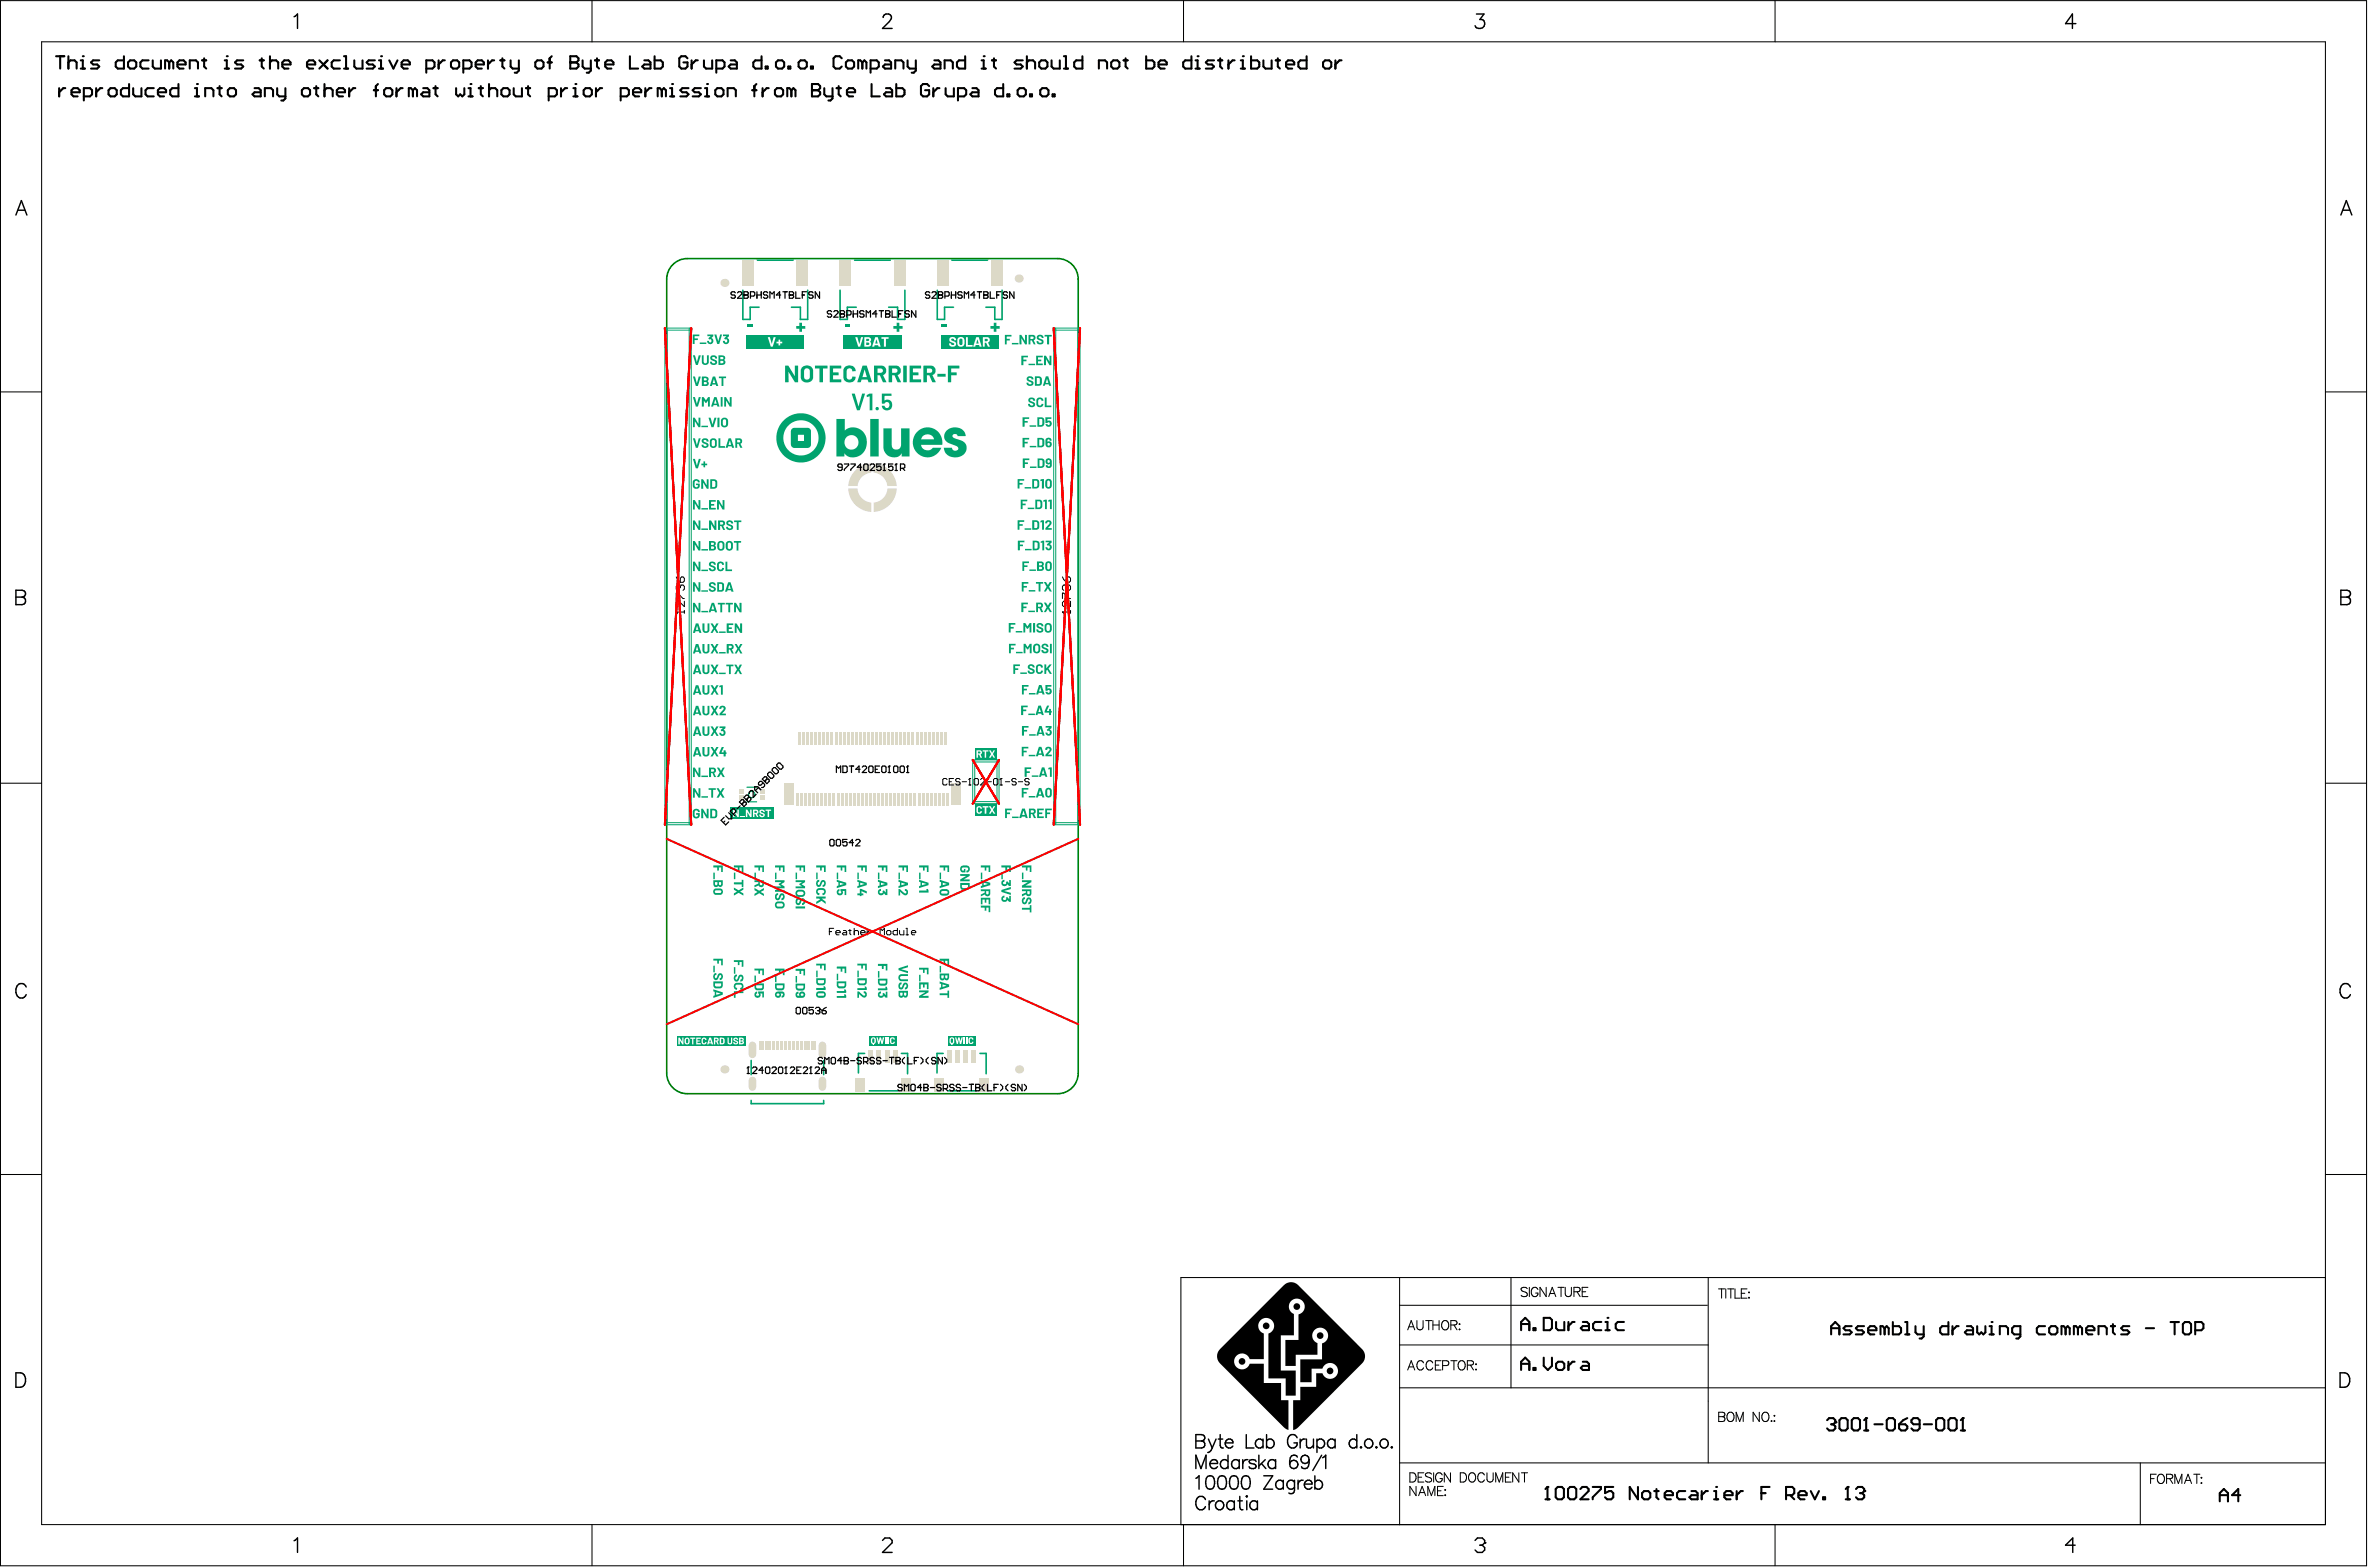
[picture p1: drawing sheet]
<svg xmlns="http://www.w3.org/2000/svg" width="487mm" height="322mm" viewBox="0 0 487 322" stroke-linecap="round" stroke-linejoin="round" font-family="sans-serif">
<path d="M138.6 54.1a4.2 4.2 0 0 1 2.7-1h76.1a4.2 4.2 0 0 1 4.3 4.3v163.2a4.2 4.2 0 0 1-4.3 4.2h-76.1a4.2 4.2 0 0 1-4.2-4.2v-163.2a4.2 4.2 0 0 1 1.5-3.3z" fill="none" stroke="#008000" stroke-width=".33"/>
<g fill="#000">
<path d="M264 264.1a2.05 2.05 0 0 1 2.7-.1l13.3 13.3a2.06 2.06 0 0 1 .2 2.7l-13.3 13.4-1 .5v-6.1h1.4v-2.7h3.3v-2.8h1.3l.6 .8 .9 .3 .6-.1 .6-.4 .5-.9-.1-.7-.4-.7-.8-.4h-.9l-.6 .4-.4 .7h-2.2l-.1 2.8h-2.3v-4.7h4.5v-3.3l.9-.6 .3-1-.3-.9-.3-.4-.7-.3h-.5l-.7 .3-.4 .4-.3 .7 .2 1 .3 .4 .6 .4v2.4h-4.5v2.3h-2.1v-5.4h2.7v-5.2l.6-.3 .3-.4 .3-1a1.63 1.63 0 0 0-1.5-1.6 1.63 1.63 0 0 0-1.7 1.3l.1 1.1 .4 .4 .5 .4v4.4h-2.7v7.2h3.1v5.2h-2.1v-3.6h-3.5v-9.2l.8-.6 .3-1-.1-.7-.7-.7-.8-.2-.7 .2-.6 .5-.3 .7 .1 .7 .2 .5 .8 .6v5.3h-2.9a1.64 1.64 0 0 0-1.5-1.2l-1 .3-.6 .8v1l.6 .9 .6 .2h.6l.9-.4 .4-.7h2.9v4h3.6v3.5h1.5v6.1l-.9-.5-13.2-13.2a2.07 2.07 0 0 1 0-2.9z"/>
<circle cx="17" cy="11.6" r=".21"/>
<circle cx="40.5" cy="17.3" r=".21"/>
<circle cx="46.6" cy="11.6" r=".21"/>
<circle cx="78.3" cy="11.6" r=".21"/>
<circle cx="96.7" cy="17.3" r=".21"/>
<circle cx="117.2" cy="12.8" r=".21"/>
<circle cx="118.3" cy="17.3" r=".21"/>
<circle cx="138.2" cy="17.3" r=".21"/>
<circle cx="145.4" cy="17.3" r=".21"/>
<circle cx="166.9" cy="18.5" r=".21"/>
<circle cx="202.2" cy="11.6" r=".21"/>
<circle cx="246.2" cy="11.6" r=".21"/>
<circle cx="255.5" cy="11.6" r=".21"/>
<circle cx="255.3" cy="279.8" r=".68"/>
<circle cx="260.3" cy="272.5" r=".69"/>
<circle cx="266.6" cy="268.6" r=".69"/>
<circle cx="271.4" cy="274.5" r=".68"/>
<circle cx="330.5" cy="270.9" r=".21"/>
<circle cx="273.4" cy="281.8" r=".69"/>
<circle cx="318.1" cy="305.6" r=".21"/>
<circle cx="352.8" cy="305.6" r=".21"/>
<circle cx="379.9" cy="305.6" r=".21"/>
<circle cx="383.3" cy="306.5" r=".21"/>
</g>
<g fill="none" stroke="#000" stroke-width=".21">
<path d="M.1 .1h486.4v321.7h-486.4zM8.6 8.6h469.5v304.8h-469.5zM121.7 .1v8.5M243.3 .1v8.5M364.9 .1v8.5M.1 80.6h8.5M478.1 80.6h8.4M.1 161h8.5M478.1 161h8.4M.1 241.4h8.5M478.1 241.4h8.4M287.7 268.3h63.3"/>
<path d="M287.7 276.4h63.5M287.7 262.6v50.8M289.4 273.3l.7-1.9 .8 1.9M289.7 272.7h.9M291.3 271.4v1.4a.64 .64 0 0 0 .6 .5 .64 .64 0 0 0 .7-.5v-1.4M293.1 271.4h1.3M293.7 271.4v1.9M294.6 271.4v1.9M294.6 272.3h1.3M295.9 271.4v1.9M296.3 279.7h-1.2v1.9h1.2M296.7 271.5a.91 .91 0 0 1 1.1 .4 .91 .91 0 0 1-.1 1.2 .7 .7 0 0 1-.9 .2 .7 .7 0 0 1-.4-.7l.1-.7z"/>
<path d="M298.3 272.3h1.1l.1-.3v-.4l-.4-.2h-.8v1.9M298.3 279.7h1.2M298.9 272.3l.6 1M298.9 279.7v1.9M300 272.2h.2zM300.1 273.2v.1zM300.1 279.8a.91 .91 0 0 1 1.1 .4 .91 .91 0 0 1-.2 1.1 .7 .7 0 0 1-.8 .3 .7 .7 0 0 1-.4-.7l.1-.8zM310.6 262.6v22.7M314 264.9a.72 .72 0 0 0-.7-.3 .72 .72 0 0 0-.6 .5l.2 .2 .9 .4 .2 .5a.83 .83 0 0 1-1.3 0M314.4 264.6v1.9M316.2 265.1a.7 .7 0 0 0-.8-.5 .7 .7 0 0 0-.6 .7v.5a.68 .68 0 0 0 .7 .7 .68 .68 0 0 0 .7-.7h-.5M317.9 264.6v1.9l-1.3-1.9v1.9"/>
<path d="M318.4 266.5l.7-1.9 .8 1.9M318.7 265.9h.9M320.3 264.6h1.3M320.9 264.6v1.9M321.8 264.6v1.4a.64 .64 0 0 0 .6 .5 .64 .64 0 0 0 .7-.5v-1.4M323.6 265.5l1.1-.1 .2-.3-.1-.3-.4-.2h-.8v1.9M324.2 265.5l.7 1M325.3 265.5h.7M326.5 264.6h-1.2v1.9h1.2M351.2 262.6v38.1M353.3 264.9h1.3M353.9 264.9v1.9"/>
<path d="M354.8 264.9v1.9M355.2 264.9h1.3M355.8 264.9v1.9M356.7 264.9v1.9h1.1M358 265.8h.7M359.2 264.9h-1.2v1.9h1.2M359.6 265.6v.1zM359.6 266.6v.2zM478.1 262.6h-235.3v50.8M287.7 285.3h190.4M289.4 281.6l.7-1.9 .8 1.9M289.7 281h.9"/>
<path d="M292.7 280.1a.7 .7 0 0 0-.8-.4 .7 .7 0 0 0-.6 .7v.5a.7 .7 0 0 0 .6 .7 .7 .7 0 0 0 .8-.5M294.6 280.1a.7 .7 0 0 0-.8-.4 .7 .7 0 0 0-.6 .7v.5a.7 .7 0 0 0 .6 .7 .7 .7 0 0 0 .8-.5M295.1 280.6h.7M296.6 280.7h.8a.5 .5 0 0 0 .5-.5 .5 .5 0 0 0-.5-.5h-.8v1.9M301.7 280.6l1.1-.1 .1-.3-.1-.3-.3-.2h-.8v1.9M302.3 280.6l.6 1M303.5 280.3v.2zM303.5 281.4v.2zM121.7 313.4v8.4M243.3 313.4v8.4M287.7 300.7h190.4M289.9 302.7h.6a1.02 1.02 0 0 1 .7 1 1.02 1.02 0 0 1-.7 .9h-.6z"/>
<path d="M291.1 305.5v1.9l-1.2-1.9v1.9M291.6 303.6h.7M291.7 307.4l.7-1.9 .7 1.9M291.9 306.8h.9M292.7 302.7h-1.1v1.9h1.1M293.5 307.4v-1.9l.8 1.9 .7-1.9v1.9M294.3 303a.72 .72 0 0 0-.7-.3 .72 .72 0 0 0-.6 .5l.2 .3 .9 .3 .2 .6a.84 .84 0 0 1-1.3 0M294.7 302.7v1.9M295.5 306.4h.8M296.5 303.2a.7 .7 0 0 0-.8-.5 .7 .7 0 0 0-.6 .8v.4a.68 .68 0 0 0 .7 .7 .68 .68 0 0 0 .7-.7h-.5M296.7 305.5h-1.2v1.9h1.2M297.1 306.2v.1z"/>
<path d="M297.1 307.2v.2zM298.2 302.7v1.9l-1.3-1.9v1.9M300.2 302.7h.7a1.02 1.02 0 0 1 .6 1 1.02 1.02 0 0 1-.6 .9h-.7zM302.3 302.8a.91 .91 0 0 1 1.1 .4 .91 .91 0 0 1-.2 1.2 .7 .7 0 0 1-.8 .2 .7 .7 0 0 1-.5-.7v-.4zM305.2 303.2a.7 .7 0 0 0-.8-.5 .7 .7 0 0 0-.6 .8v.4a.7 .7 0 0 0 .6 .7 .7 .7 0 0 0 .8-.4M305.7 302.7v1.4a.64 .64 0 0 0 .6 .5 .64 .64 0 0 0 .7-.5v-1.4M307.5 304.6v-1.9l.7 1.9 .8-1.9v1.9M309.5 303.6h.7M310.7 302.7h-1.2v1.9h1.2M312.3 302.7v1.9l-1.3-1.9v1.9M312.8 302.7h1.3M313.4 302.7v1.9"/>
<path d="M364.9 313.4v8.4M440 300.7v12.7M442.1 303.9h.8M443.3 303h-1.2v1.9M443.9 303.1a.91 .91 0 0 1 1.1 .4 .91 .91 0 0 1-.2 1.2 .7 .7 0 0 1-.8 .2 .7 .7 0 0 1-.5-.7v-.5zM445.4 303.9l1.1-.1 .2-.2-.1-.4-.4-.2h-.8v1.9M446.1 303.9l.6 1M447.1 304.9v-1.9l.7 1.9 .8-1.9v1.9M449.1 304.9l.7-1.9 .8 1.9M449.4 304.3h.9M451 303h1.3M451.6 303v1.9"/>
<path d="M452.6 303.7v.1zM452.6 304.7v.2z"/>
</g>
<g fill="none" stroke="#000" stroke-width=".3">
<path d="M60.5 3.4l.7-.5v2.9M181.6 3.6a.74 .74 0 0 1 .5-.7h.6a.72 .72 0 0 1 .4 1.1l-1.7 1.8h2M303.5 2.9h1.6l-.9 1.1a.95 .95 0 0 1 1.1 1.1 .95 .95 0 0 1-1.3 .7l-.5-.1-.2-.4M426.8 4.9h-2.1l1.4-2v2.9M3.3 44.2l1.1-3 1.1 3M3.7 43.2h1.4M481.3 44.2l1.1-3 1.1 3M481.7 43.2h1.4M3.3 121.3h1.2l.5 .2a.69 .69 0 0 1 0 1.1l-.5 .1a.78 .78 0 0 1 .8 .8 .78 .78 0 0 1-.8 .8h-1.2zM3.3 122.7h1.2M481.3 121.3h1.2l.4 .2a.69 .69 0 0 1 0 1.1l-.4 .1a.78 .78 0 0 1 .8 .8 .78 .78 0 0 1-.8 .8h-1.2zM481.3 122.7h1.2"/>
<path d="M5.4 202.9a1.09 1.09 0 0 0-1.3-.7 1.09 1.09 0 0 0-.8 1.1 1.3 1.3 0 0 0 .3 1.4 1.3 1.3 0 0 0 1.4 .3l.4-.6M483.2 202.9a1.09 1.09 0 0 0-1.2-.7 1.09 1.09 0 0 0-.9 1.1 1.3 1.3 0 0 0 .3 1.4 1.3 1.3 0 0 0 1.4 .3l.4-.6M3.3 282.2h1a1.58 1.58 0 0 1 1 1.5 1.58 1.58 0 0 1-1 1.4h-1zM245.9 294.9l1.5 .1a.64 .64 0 0 1 0 1.1l-.4 .1a.72 .72 0 0 1 .7 .7 .72 .72 0 0 1-.7 .7h-1.1zM245.9 296.2h1.1M248.4 295.8l.8 1.8M249.2 297.6a1.05 1.05 0 0 1-.9 .9M250 295.8l-.8 1.8M250.5 295.8h.9M250.9 294.9v2.2l.1 .4 .5 .1M251.9 296.6a.87 .87 0 0 0 .5 1 .87 .87 0 0 0 1.1-.4M252.3 295.9a.73 .73 0 0 1 .8 0 .73 .73 0 0 1 .4 .7h-1.6z"/>
<path d="M252.5 299.1v2.8M256.2 294.9v2.7h1.6M258.8 299.1v2.8M259.7 296.2a.88 .88 0 0 0-1.3-.1 .88 .88 0 0 0 0 1.3 .88 .88 0 0 0 1.3-.2M259.7 295.8v1.8M260.4 296.2a.88 .88 0 0 1 1.3-.1 .88 .88 0 0 1 0 1.3 .88 .88 0 0 1-1.3-.2M260.4 294.9v2.7M266.7 295.5a1.01 1.01 0 0 0-1.2-.6 1.01 1.01 0 0 0-.8 1 1.2 1.2 0 0 0 .3 1.3 1.2 1.2 0 0 0 1.3 .3l.4-.5v-.4h-.7M266.7 299.5a.81 .81 0 0 0-1.2-.3l-.2 .4-.2 1.3M267.3 295.8v1.8M268.3 295.8a.88 .88 0 0 0-1 .8M268.6 295.8l.1 1.7 .7 .1 .6-.5"/>
<path d="M270 295.8v1.8M270.8 296.2a.88 .88 0 0 1 1.2-.1 .88 .88 0 0 1 0 1.3 .88 .88 0 0 1-1.2-.2M270.8 295.8v2.7M271.7 299.1l-1.8 3.1M271.9 299.6l.7-.5v2.8M274.5 296.2a.88 .88 0 0 0-1.3-.1 .88 .88 0 0 0 0 1.3 .88 .88 0 0 0 1.3-.2M274.5 295.8v1.8M278.9 296.2a.88 .88 0 0 0-1.2-.1 .88 .88 0 0 0 0 1.3 .88 .88 0 0 0 1.2-.2M278.9 294.9v2.7M279.7 297.5l.1-.1 .1 .1-.1 .1zM283 297.4l.1 .1-.1 .1-.2-.1zM286.1 297.4l.2 .1-.2 .1-.1-.1z"/>
<path d="M481.1 282.2h1a1.58 1.58 0 0 1 1 1.5 1.58 1.58 0 0 1-1 1.4h-1zM60.5 316.7l.7-.6v3M181.4 316.6l.5-.5h1l.5 .5v.5l-2 2h2M245.9 301.9v-2.8l1 2.8 1.1-2.8v2.8M245.9 303.9l.6-.6v2.8M247.8 308.2a1.01 1.01 0 0 0-1.1-.6 1.01 1.01 0 0 0-.8 1 1.2 1.2 0 0 0 .2 1.3 1.2 1.2 0 0 0 1.3 .3l.4-.5M248.3 303.5a.89 .89 0 0 1 1.3 .4 2.27 2.27 0 0 1-.3 2.1 .89 .89 0 0 1-1.3-.4 2.27 2.27 0 0 1 .3-2.1zM248.6 308.5v1.8M248.7 300.8a.87 .87 0 0 0 .6 1 .87 .87 0 0 0 1-.3M249.1 300.2a.73 .73 0 0 1 .8-.1 .73 .73 0 0 1 .4 .7h-1.6zM249.6 308.5a.88 .88 0 0 0-1 .8M250.7 303.5a.89 .89 0 0 1 1.3 .4 2.27 2.27 0 0 1-.2 2.1 .89 .89 0 0 1-1.3-.4 2.27 2.27 0 0 1 .2-2.1z"/>
<path d="M252.5 300.4a.88 .88 0 0 0-1.3-.1 .88 .88 0 0 0 0 1.3 .88 .88 0 0 0 1.3-.1M253.2 303.5a.89 .89 0 0 1 1.3 .4 2.27 2.27 0 0 1-.3 2.1 .89 .89 0 0 1-1.3-.4 2.27 2.27 0 0 1 .3-2.1zM253.8 308.9a.88 .88 0 0 0-1.3-.1 .88 .88 0 0 0 0 1.3 .88 .88 0 0 0 1.3-.2M253.8 308.5v1.8M254.5 308.5h.9M254.8 300.4a.88 .88 0 0 0-1.3-.1 .88 .88 0 0 0 0 1.3 .88 .88 0 0 0 1.3-.1M254.8 300v1.9M254.9 307.6v2.2l.1 .4 .5 .1M255.5 300v1.9M255.6 303.5a.89 .89 0 0 1 1.3 .4 2.27 2.27 0 0 1-.2 2.1 .89 .89 0 0 1-1.4-.4 2.27 2.27 0 0 1 .3-2.1zM256.3 307.4l.2 .2-.2 .1-.1-.1zM256.3 308.5v1.8"/>
<path d="M256.5 300a.88 .88 0 0 0-1 .8M258.2 300.4a.83 .83 0 0 0-1.4 0l.1 .3 1.2 .4 .1 .4a.83 .83 0 0 1-1.4 0M258.5 308.9a.88 .88 0 0 0-1.3-.1 .88 .88 0 0 0 0 1.3 .88 .88 0 0 0 1.3-.2M258.5 308.5v1.8M259.3 300.8l.9 1.1M259.8 303.3h1.8l-1.8 2.8h1.8M260.1 300l-1.3 1.3M262.3 300.4a.88 .88 0 0 0-1.3-.1 .88 .88 0 0 0 0 1.3 .88 .88 0 0 0 1.3-.1M262.3 300v1.9M263.8 304.6a.88 .88 0 0 0-1.3-.1 .88 .88 0 0 0 0 1.3 .88 .88 0 0 0 1.3-.1M263.8 304.3v1.8M266.1 304.6a.88 .88 0 0 0-1.3-.1 .88 .88 0 0 0 0 1.3 .88 .88 0 0 0 1.3-.1"/>
<path d="M266.1 304.3v2.1a.72 .72 0 0 1-.4 .6 .72 .72 0 0 1-.7-.1M266.9 304.3v1.8M267.9 304.3a.88 .88 0 0 0-1 .7M268.2 305a.87 .87 0 0 0 .5 1 .87 .87 0 0 0 1-.3M268.3 304.6a.76 .76 0 0 1 .9-.4 .76 .76 0 0 1 .5 .8h-1.5zM269.1 300a1.39 1.39 0 0 1-.7 1.9l-.7-.2-.1-.2M270.3 304.6a.88 .88 0 0 1 1.3-.1 .88 .88 0 0 1 0 1.3 .88 .88 0 0 1-1.3-.1M270.3 303.3v2.8M303.3 316.6l.5-.5h.9l.5 .5v.5M304.2 317.6h.5M304.7 317.6l.5 .5v.5l-.5 .5h-.9l-.5-.5M305.2 317.1h.1"/>
<path d="M305.2 317.1l-.5 .5M426.6 317.6h-1.9l1.4-1.5v3"/>
<circle cx="268.3" cy="300" r=".85"/>
<circle cx="281.3" cy="296.7" r=".91"/>
<circle cx="284.6" cy="296.7" r=".91"/>
<circle cx="250.7" cy="309.4" r=".91"/>
<circle cx="266" cy="301" r=".85"/>
</g>
<g fill="none" stroke="#000" stroke-width=".42">
<path d="M11.5 11.6h1.7M12.2 18.1v1.7M12.4 11.6v2.5M13.4 18.1h-.4l-.8 .9M14.1 11.6v2.5M14.1 12.8l.4-.4h.8l.5 .4v1.3M14.7 19h1.7v-.5l-.4-.4h-.9l-.4 .4v.9l.4 .4h.9M16.6 12.4h.4v1.7M16.6 14.1h.8M17.2 19.8h1.3l.4-.4v-.9l-.4-.4h-1.3v2.6M19.8 18.1v1.7M20.4 12.4h-1.3l-.4 .4 .4 .5h.9l.4 .4-.4 .4h-1.3"/>
<path d="M21 18.1h-.4l-.8 .9M22.7 18.1h.9l.4 .4v.9l-.4 .4h-.9l-.4-.4v-.9zM25.5 11.6v2.5h-1.3l-.4-.4v-.9l.4-.4h1.3M26.5 17.3v2.5h-1.2l-.5-.4v-.9l.5-.4h1.2M26.7 12.4h.9l.4 .4v.9l-.4 .4h-.9l-.4-.4v-.9zM27.4 18.1v1.3l.4 .4h1.3v-1.7M30.6 12.4h-1.3l-.4 .4v.9l.4 .4h1.3M31.4 12.4v1.3l.4 .4h1.3v-1.7M31.6 18.1h-1.3l-.4 .4v.9l.4 .4h1.3M32.5 19h1.6v-.5l-.4-.4h-.8l-.4 .4v.9l.4 .4h.8M34.8 12.8l-.4-.4h-.5v1.7M34.8 12.8v1.3"/>
<path d="M34.8 12.8l.4-.4 .4 .4v1.3M36.5 13.3h1.7v-.5l-.5-.4h-.8l-.4 .4v.9l.4 .4h.8M36.7 17.3v2.5h-1.3l-.4-.4v-.9l.4-.4h1.3M39 14.1v-1.7h1.3l.4 .4v1.3M40.1 18.1h.4v1.7M40.1 19.8h.8M41.5 12.4h.9M42 12v1.7l.4 .4M42.2 19.8v-1.7h1.3l.4 .4v1.3M44.7 18.1h.9M45.1 17.7v1.7l.5 .4M46.2 12.4h.4v1.7"/>
<path d="M46.2 14.1h.8M47.3 18.1h.8l.4 .4v.9l-.4 .4h-.8l-.5-.4v-.9zM50 12.4h-1.3l-.4 .4 .4 .5h.9l.4 .4-.4 .4h-1.3M52.3 18.1h.9l.4 .4v1.3h-1.3l-.4-.4 .4-.4h1.3M53.4 12.4h.8M53.8 12v1.7l.4 .4M54.4 19.8v-1.7h1.3l.4 .4v1.3M55.5 12.8l.4-.4h.9l.4 .4v1.3M55.5 11.6v2.5M57 18.1v1.3l.4 .4h1.3M58 13.3h1.7v-.5l-.4-.4h-.8l-.5 .4v.9l.5 .4h.8M58.7 18.1v2.1l-.4 .5h-.5"/>
<path d="M62.5 18.1h.8l.4 .4v.9l-.4 .4h-.8l-.4-.4v-.9zM63.1 13.3h1.7v-.5l-.4-.4h-.9l-.4 .4v.9l.4 .4h.9M64.6 18.1h.8M65 17.7v1.7l.4 .4M65.7 12.4l1.6 1.7M66.7 18.5l.4-.4h.9l.4 .4v1.3M66.7 17.3v2.5M67.3 12.4l-1.6 1.7M69.2 19h1.7v-.5l-.4-.4h-.8l-.5 .4v.9l.5 .4h.8M69.9 12.4h-1.3l-.4 .4v.9l.4 .4h1.3M70.7 11.6h.4v2.5M70.7 14.1h.9"/>
<path d="M71.8 18.1v1.7M72.8 12.4v1.3l.5 .4h1.2v-1.7M73.1 18.1h-.5l-.8 .9M76.9 18.5h.8M77.1 12.4h-1.3l-.4 .4 .4 .5h.8l.5 .4-.5 .4h-1.2M77.7 17.3l-.4 .4v2.1M77.9 12.4h.4v1.7M77.9 14.1h.9M79.4 18.1h.8l.5 .4v.9l-.5 .4h-.8l-.4-.4v-.9zM80 12.4l.9 1.7 .8-1.7M81.5 18.1v1.7M82.6 13.3h1.7v-.5l-.5-.4h-.8l-.4 .4v.9l.4 .4h.8"/>
<path d="M82.8 18.1h-.4l-.9 .9M84.9 18.5l.4-.4 .4 .4v1.3M84.9 18.5l-.4-.4h-.5v1.7M84.9 18.5v1.3M87 18.1h.9l.4 .4v1.3h-1.3l-.4-.4 .4-.4h1.3M87.6 14.1h1.3l.4-.4v-.9l-.4-.4h-1.3v2.5M89.1 18.1h.9M89.5 17.7v1.7l.5 .4M90.2 12.4v1.7M91.4 12.4h-.4l-.8 .9M93.1 12.4h.9l.4 .4v.9l-.4 .4h-.9l-.4-.4v-.9zM93.8 18.1v1.3l.4 .4 .4-.4 .4 .4 .5-.4v-1.3"/>
<path d="M95.3 14.1h1.2l.4-.4v-.9l-.4-.4h-1.2v2.5M96.3 18.1h.4v1.7M96.3 19.8h.9M97.8 13.3h1.7v-.5l-.4-.4h-.9l-.4 .4v.9l.4 .4h.9M98.4 18.1h.9M98.8 17.7v1.7l.5 .4M100.3 12.4v1.7M100.5 18.5l.5-.4h.8l.4 .4v1.3M100.5 17.3v2.5M101.6 12.4h-.4l-.9 .9M102.9 12.4h.8M103.3 12v1.7l.4 .4"/>
<path d="M103.5 18.1h.8l.5 .4v.9l-.5 .4h-.8l-.4-.4v-.9zM105 12.4v1.3l.4 .4h1.3M105.6 18.1v1.3l.4 .4h1.3v-1.7M106.7 12.4v2.1l-.5 .4h-.4M108.1 18.1h.9M108.6 17.7v1.7l.4 .4M110.5 12.4h.8l.4 .4v.9l-.4 .4h-.8l-.4-.4v-.9zM112.6 12.8h.8M112.8 19.8h1.3l.4-.4v-.9l-.4-.4h-1.3v2.6M113.4 11.6l-.4 .4v2.1M115.3 18.1v1.7M116.6 18.1h-.4l-.9 .9"/>
<path d="M117.2 11.6h1.3l.4 .4v.4l-.4 .4 .4 .5v.4l-.4 .4h-1.3zM117.2 12.8h1.3M117.9 18.1h.4v1.7M117.9 19.8h.8M119.8 12.4v1.3l.4 .4h1.3M120.4 18.1h.9l.4 .4v.9l-.4 .4h-.9l-.4-.4v-.9zM121.5 12.4v2.1l-.5 .4h-.4M122.3 12.4h.9M122.5 18.1v1.7M122.7 12v1.7l.5 .4M123.8 18.1h-.4l-.9 .9M124.4 13.3h1.7v-.5l-.4-.4h-.8l-.5 .4v.9l.5 .4h.8"/>
<path d="M127.6 19.8h1.3l.4-.4v-.9l-.4-.4h-1.3v2.6M129.5 11.6v2.5h1.7M130.1 19h1.7v-.5l-.4-.4h-.8l-.5 .4v.9l.5 .4h.8M132.5 12.4h.8l.4 .4v1.3h-1.2l-.5-.4 .5-.4h1.2M132.7 18.1v1.7M133.9 18.1h-.4l-.8 .9M134.6 11.6v2.5h1.2l.5-.4v-.9l-.5-.4h-1.2M136.1 18.5l-.5-.4h-.4v1.7M136.1 18.5v1.3M136.1 18.5l.4-.4 .4 .4v1.3M137.7 18.1h.5v1.7M137.7 19.8h.9"/>
<path d="M141.3 12l-.4-.4h-.8l-.4 .4v1.7l.4 .4h.8l.4-.4v-.9h-.8M141.6 18.1h-1.3l-.4 .4 .4 .5h.8l.5 .4-.5 .4h-1.2M142.2 12.4v1.7M143.5 12.4h-.5l-.8 .9M144.1 18.1h-1.3l-.4 .4 .4 .5h.9l.4 .4-.4 .4h-1.3M144.7 12.4v1.3l.4 .4h1.3v-1.7M144.9 18.1h.5v1.7M144.9 19.8h.9M147.3 14.1h1.2l.5-.4v-.9l-.5-.4h-1.2v2.5M147.5 18.1h.8l.4 .4v.9l-.4 .4h-.8l-.4-.4v-.9zM149.6 19.8v-1.7h1.3l.4 .4v1.3M150.2 12.4h.9l.4 .4v1.3h-1.3l-.4-.4 .4-.4h1.3"/>
<path d="M154.7 18.5h.8M155.5 17.3l-.4 .4v2.1M156.6 11.6v2.5h-1.3l-.4-.4v-.9l.4-.4h1.3M156.8 18.1v1.7M157.4 13.7h.4v.4h-.4zM158 18.1h-.4l-.8 .9M159.7 18.1h.9l.4 .4v.9l-.4 .4h-.9l-.4-.4v-.9zM159.9 12.4h.9l.4 .4v.9l-.4 .4h-.9l-.4-.4v-.9zM162.1 13.7h.4v.4h-.4zM162.7 18.5l-.4-.4h-.4v1.7M162.7 18.5v1.3M162.7 18.5l.4-.4 .4 .4v1.3"/>
<path d="M164.6 12.4h.8l.5 .4v.9l-.5 .4h-.8l-.4-.4v-.9zM166.7 13.7h.4v.4h-.4zM166.9 17.3h1.3l.4 .4v.4l-.4 .4 .4 .5v.4l-.4 .4h-1.3zM166.9 18.5h1.3M169.5 18.1v1.3l.4 .4h1.3M171.2 18.1v2.1l-.5 .5h-.4M172 18.1h.8M172.4 17.7v1.7l.4 .4M173.1 12l-.5-.4h-.8l-.4 .4v1.7l.4 .4h.8l.5-.4M174.1 19h1.7v-.5l-.4-.4h-.9l-.4 .4v.9l.4 .4h.9M174.3 12.4h.9l.4 .4v.9l-.4 .4h-.9l-.4-.4v-.9zM177.3 12.8l-.4-.4h-.5v1.7"/>
<path d="M177.3 12.8v1.3M177.3 12.8l.4-.4 .4 .4v1.3M179 14.1h1.2l.5-.4v-.9l-.5-.4h-1.2v2.5M179.2 17.3v2.5h1.7M181.9 12.4h.9l.4 .4v1.3h-1.3l-.4-.4 .4-.4h1.3M182.1 18.1h.9l.4 .4v1.3h-1.3l-.4-.4 .4-.4h1.3M184.1 14.1v-1.7h1.2l.4 .4v1.3M184.3 17.3v2.5h1.2l.5-.4v-.9l-.5-.4h-1.2M186.6 12.4v1.3l.4 .4h1.3M188.3 12.4v2.1l-.4 .4h-.5M191 17.7l-.4-.4h-.8l-.5 .4v1.7l.5 .4h.8l.4-.4v-.9h-.8M191.9 18.1v1.7"/>
<path d="M192.1 12.4h.8l.5 .4v1.3h-1.3l-.4-.4 .4-.4h1.3M193.1 18.1h-.4l-.8 .9M194.2 14.1v-1.7h1.3l.4 .4v1.3M194.4 18.1v1.3l.4 .4h1.3v-1.7M196.9 19.8h1.3l.4-.4v-.9l-.4-.4h-1.3v2.6M198.4 11.6v2.5h-1.2l-.5-.4v-.9l.5-.4h1.2M199.9 18.1h.9l.4 .4v1.3h-1.3l-.4-.4 .4-.4h1.3M201.8 12.4h.4v1.7M201.8 14.1h.9M203.9 12.4h.9M204.3 12v1.7l.5 .4M206.3 17.3v2.5h-1.3l-.4-.4v-.9l.4-.4h1.3"/>
<path d="M207.1 19.4h.4v.4h-.4zM209.6 18.1h.9l.4 .4v.9l-.4 .4h-.9l-.4-.4v-.9zM210.3 12.4h-1.3l-.4 .4 .4 .5h.8l.5 .4-.5 .4h-1.2M211.1 12.8l.4-.4h.9l.4 .4v1.3M211.1 11.6v2.5M211.7 19.4h.5v.4h-.5zM214.1 12.4h.8l.4 .4v.9l-.4 .4h-.8l-.4-.4v-.9zM214.3 18.1h.8l.5 .4v.9l-.5 .4h-.8l-.4-.4v-.9zM216.2 12.4v1.3l.4 .4h1.3v-1.7M216.4 19.4h.4v.4h-.4zM218.7 11.6h.4v2.5M218.7 14.1h.9"/>
<path d="M222.5 11.6v2.5h-1.2l-.5-.4v-.9l.5-.4h1.2M225.9 14.1v-1.7h1.3l.4 .4v1.3M228.9 12.4h.8l.4 .4v.9l-.4 .4h-.8l-.4-.4v-.9zM231 12.4h.8M231.4 12v1.7l.4 .4M235.6 11.6v2.5h1.3l.4-.4v-.9l-.4-.4h-1.3M238.2 13.3h1.7v-.5l-.5-.4h-.8l-.4 .4v.9l.4 .4h.8M244.9 11.6v2.5h-1.2l-.4-.4v-.9l.4-.4h1.2M245.8 12.4h.4v1.7M245.8 14.1h.8M249.6 12.4h-1.3l-.4 .4 .4 .5h.9l.4 .4-.4 .4h-1.3M250.4 12.4h.9"/>
<path d="M250.9 12v1.7l.4 .4M252.6 12.4v1.7M253.8 12.4h-.4l-.8 .9M255.1 12.4h.4v1.7M255.1 14.1h.8M257.2 11.6v2.5h1.3l.4-.4v-.9l-.4-.4h-1.3M259.7 12.4v1.3l.5 .4h1.2v-1.7M262.3 12.4h.8M262.7 12v1.7l.4 .4M264.4 13.3h1.7v-.5l-.4-.4h-.9l-.4 .4v.9l.4 .4h.9M268.6 11.6v2.5h-1.2l-.5-.4v-.9l.5-.4h1.2M272.4 12.4h.9l.4 .4v.9l-.4 .4h-.9l-.4-.4v-.9z"/>
<path d="M274.5 12.4v1.7M275.8 12.4h-.4l-.9 .9M312.7 273.4v-1.7l.9-.8 .8 .8v1.7M312.7 272.1h1.7M315.3 273h.4v.4h-.4zM317.4 270.9h1.2l.5 .4v1.7l-.5 .4h-1.2zM317.4 279.1v1.6l.8 .9 .9-.9v-1.6M319.9 271.7v1.3l.4 .4h1.3v-1.7M320.3 279.9h.9l.4 .4v.9l-.4 .4h-.9l-.4-.4v-.9zM322.4 271.7v1.7M322.4 279.9v1.7M323.7 271.7h-.4l-.9 .9"/>
<path d="M323.7 279.9h-.4l-.9 .8M325.4 271.7h.9l.4 .4v1.3h-1.3l-.4-.4 .4-.4h1.3M325.4 279.9h.9l.4 .4v1.3h-1.3l-.4-.4 .4-.5h1.3M329.2 271.7h-1.3l-.4 .4v.9l.4 .4h1.3M330.1 273.4h.8M330.1 271.7h.4v1.7M333.9 271.7h-1.3l-.4 .4v.9l.4 .4h1.3M312.7 281.6v-1.7l.9-.8 .8 .8v1.7M312.7 280.3h1.7M315.3 281.2h.4v.4h-.4zM317.7 308.2h.9M317.7 306.1l.4-.5v2.6"/>
<path d="M320.3 305.6h.8l.4 .5v1.6l-.4 .5h-.8l-.5-.5v-1.6zM322.8 305.6h.8l.5 .5v1.6l-.5 .5h-.8l-.4-.5v-1.6zM324.9 306.1l.4-.5h.9l.4 .5v.4l-1.7 1.7h1.7M327.4 305.6h1.7v.5l-1.7 1.6v.5M331.7 305.6h-1.7v1.3l.8-.4h.4l.5 .4v.8l-.5 .5h-.8l-.4-.5M336.7 305.6v2.6l-1.6-2.6v2.6M337.6 306.9l.4-.4h.9l.4 .4v.8l-.4 .5h-.9l-.4-.5zM340.1 306.5h.9M340.6 306.1v1.6l.4 .5M342.2 307.3h1.7v-.4l-.4-.4h-.8l-.5 .4v.8l.5 .5h.8M346.5 306.5h-1.3l-.4 .4v.8l.4 .5h1.3M347.7 306.5h.9l.4 .4v1.3h-1.3l-.4-.5 .4-.4h1.3"/>
<path d="M349.9 306.5v1.7M351.1 306.5h-.4l-.8 .8M352.4 308.2h.8M352.4 306.5h.4v1.7M354.5 307.3h1.7v-.4l-.4-.4h-.9l-.4 .4v.8l.4 .5h.9M357 306.5v1.7M358.3 306.5h-.4l-.9 .8M362.1 306.9h.9M363.8 305.6h-1.7v2.6M367.2 307.3h1.3l.4-.4v-.8l-.4-.5h-1.3v2.6M368 307.3l.9 .9M369.7 307.3h1.7v-.4l-.4-.4h-.8l-.5 .4v.8l.5 .5h.8"/>
<path d="M372.3 306.5l.8 1.7 .9-1.7M374.8 307.7h.4v.5h-.4zM379.5 308.2h.8M379.5 306.1l.4-.5v2.6M381.6 306.1l.4-.5h.8l.5 .5v.4l-.5 .4M382.4 306.9h.4M382.8 306.9l.5 .4v.4l-.5 .5h-.8l-.4-.5M456.4 308.6v-1.7l.8-.8 .8 .8v1.7M456.4 307.3h1.6M460.6 307.3h-1.7l1.3-1.2v2.5"/>
</g>
<g fill="#dcd9c7">
<path d="M175.8 96.8a5 5 0 0 1 3.3-1.6v2a3.1 3.1 0 0 0-2.8 2.7h-1.9a5 5 0 0 1 1.4-3.1z"/>
<path d="M179.6 95.2a5 5 0 0 1 4.8 4.7h-2a3.1 3.1 0 0 0-2.8-2.7z"/>
<path d="M182.4 100.4h2a5 5 0 0 1-4.8 4.8v-1.9a3.1 3.1 0 0 0 2.8-2.9z"/>
<path d="M174.4 100.4h1.9a3.1 3.1 0 0 0 2.8 2.9v1.9a5 5 0 0 1-4.7-4.8z"/>
<circle cx="209.4" cy="57.2" r=".83"/>
</g>
<g fill="#dcd9c7">
<path d="M156.3 163.5h.9v.8h-.9z" fill-rule="evenodd"/>
<path d="M151.9 162.3h.9v.8h-.9z" fill-rule="evenodd"/>
<path d="M156.3 162.3h.9v.8h-.9z" fill-rule="evenodd"/>
<path d="M151.9 163.5h.9v.8h-.9z" fill-rule="evenodd"/>
</g>
<path d="M164 163.2v2.5M164.8 163.2v2.5M165.6 163.2v2.5M166.5 163.2v2.5M167.3 163.2v2.5M168.1 163.2v2.5M169 163.2v2.5M169.8 163.2v2.5M170.6 163.2v2.5M171.5 163.2v2.5" fill="none" stroke="#dcd9c7" stroke-width=".42"/>
<path d="M161.2 160.9h1.9v4.5h-1.9z" fill-rule="evenodd" fill="#dcd9c7"/>
<g fill="none" stroke="#dcd9c7" stroke-width=".42">
<path d="M164.4 150.6v2.5M165.2 150.6v2.5M166 150.6v2.5M166.9 150.6v2.5M167.7 150.6v2.5M168.5 150.6v2.5M169.4 150.6v2.5M170.2 150.6v2.5M171 150.6v2.5M171.9 150.6v2.5M172.7 150.6v2.5M173.5 150.6v2.5"/>
<path d="M174.4 150.6v2.5M175.2 150.6v2.5M176 150.6v2.5M176.9 150.6v2.5M177.7 150.6v2.5M178.5 150.6v2.5M179.4 150.6v2.5M172.3 163.2v2.5M173.1 163.2v2.5M174 163.2v2.5M174.8 163.2v2.5M175.6 163.2v2.5"/>
<path d="M176.5 163.2v2.5M177.3 163.2v2.5M178.1 163.2v2.5M179 163.2v2.5M179.8 163.2v2.5M180.6 163.2v2.5M181.5 163.2v2.5M182.3 163.2v2.5M183.1 163.2v2.5M184 163.2v2.5M184.8 163.2v2.5M185.6 163.2v2.5"/>
<path d="M186.4 163.2v2.5M187.3 163.2v2.5M188.1 163.2v2.5M188.9 163.2v2.5M189.8 163.2v2.5M190.6 163.2v2.5M191.4 163.2v2.5M192.3 163.2v2.5M193.1 163.2v2.5M193.9 163.2v2.5M194.8 163.2v2.5"/>
</g>
<path d="M195.6 160.9h2v4.5h-2z" fill-rule="evenodd" fill="#dcd9c7"/>
<g fill="none" stroke="#dcd9c7" stroke-width=".42">
<path d="M180.2 150.6v2.5M181 150.6v2.5M181.9 150.6v2.5M182.7 150.6v2.5M183.5 150.6v2.5M184.4 150.6v2.5M185.2 150.6v2.5M186 150.6v2.5M186.9 150.6v2.5M187.7 150.6v2.5M188.5 150.6v2.5M189.4 150.6v2.5"/>
<path d="M190.2 150.6v2.5M191 150.6v2.5M191.9 150.6v2.5M192.7 150.6v2.5M193.5 150.6v2.5M194.4 150.6v2.5"/>
</g>
<g fill="#dcd9c7">
<path d="M183.7 53.5h2.5v5.3h-2.5z" fill-rule="evenodd"/>
<path d="M172.6 53.5h2.4v5.3h-2.4z" fill-rule="evenodd"/>
<path d="M199.7 215.9h.9v2.5h-.9z" fill-rule="evenodd"/>
<path d="M198.1 215.9h.9v2.5h-.9z" fill-rule="evenodd"/>
<path d="M194.7 215.9h.9v2.5h-.9z" fill-rule="evenodd"/>
<path d="M196.4 215.9h.9v2.5h-.9z" fill-rule="evenodd"/>
<path d="M201.4 221.7h1.9v2.7h-1.9z" fill-rule="evenodd"/>
<path d="M192.1 221.7h1.9v2.7h-1.9z" fill-rule="evenodd"/>
</g>
<path d="M154.7 222.1v1.3" fill="none" stroke="#dcd9c7" stroke-width=".92"/>
<g fill="#dcd9c7">
<path d="M165.9 213.9h.4v1.9h-.4z" fill-rule="evenodd"/>
<path d="M166.8 213.9h.4v1.9h-.4z" fill-rule="evenodd"/>
<path d="M157.9 213.9h.4v1.9h-.4z" fill-rule="evenodd"/>
<path d="M156.6 213.9h.4v1.9h-.4z" fill-rule="evenodd"/>
<path d="M162.1 213.9h.4v1.9h-.4z" fill-rule="evenodd"/>
<path d="M161.3 213.9h.4v1.9h-.4z" fill-rule="evenodd"/>
<path d="M162.9 213.9h.4v1.9h-.4z" fill-rule="evenodd"/>
<path d="M160.4 213.9h.4v1.9h-.4z" fill-rule="evenodd"/>
<path d="M163.8 213.9h.4v1.9h-.4z" fill-rule="evenodd"/>
<path d="M159.6 213.9h.4v1.9h-.4z" fill-rule="evenodd"/>
<path d="M164.6 213.9h.4v1.9h-.4z" fill-rule="evenodd"/>
<path d="M158.8 213.9h.4v1.9h-.4z" fill-rule="evenodd"/>
<path d="M165.4 213.9h.4v1.9h-.4z" fill-rule="evenodd"/>
<path d="M157.4 213.9h.4v1.9h-.4z" fill-rule="evenodd"/>
<path d="M167.3 213.9h.4v1.9h-.4z" fill-rule="evenodd"/>
</g>
<path d="M169.1 222.1v1.3" fill="none" stroke="#dcd9c7" stroke-width="1.6"/>
<path d="M156.1 213.9h.4v1.9h-.4z" fill-rule="evenodd" fill="#dcd9c7"/>
<path d="M154.7 214.9v1.8M169.1 214.9v1.8M154.7 222.1v1.3" fill="none" stroke="#dcd9c7" stroke-width="1.6"/>
<g fill="#dcd9c7">
<path d="M175.9 221.7h1.9v2.7h-1.9z" fill-rule="evenodd"/>
<path d="M185.2 221.7h2v2.7h-2z" fill-rule="evenodd"/>
<path d="M180.2 215.9h1v2.5h-1z" fill-rule="evenodd"/>
<path d="M178.6 215.9h.9v2.5h-.9z" fill-rule="evenodd"/>
<path d="M181.9 215.9h.9v2.5h-.9z" fill-rule="evenodd"/>
<path d="M183.6 215.9h.9v2.5h-.9z" fill-rule="evenodd"/>
<path d="M192.6 53.5h2.4v5.3h-2.4z" fill-rule="evenodd"/>
<path d="M203.7 53.5h2.4v5.3h-2.4z" fill-rule="evenodd"/>
<path d="M152.6 53.5h2.4v5.3h-2.4z" fill-rule="evenodd"/>
<path d="M163.8 53.5h2.4v5.3h-2.4z" fill-rule="evenodd"/>
</g>
<g fill="#dcd9c7">
<circle cx="148.9" cy="58.1" r=".83"/>
<circle cx="209.5" cy="219.8" r=".83"/>
<circle cx="148.9" cy="219.8" r=".83"/>
</g>
<g fill="#00a36e">
<path d="M181.6 88h1.7v3.7l.4 .6 .5 .1 .7-.2 .3-.5 .1-3.7h1.7v5.8h-1.6l-.1-.6-.7 .7-1.2 .1-.7-.3-.6-.4-.3-.6-.2-.6z"/>
<path d="M194.7 88.4l.9-.5 1-.1 1.1 .4 .6 .6 .2 .8h-1.6l-.1-.2-.3-.2-.5 .1-.2 .2 .2 .5 1.9 .7 .7 .7v1.3l-.3 .6-.5 .4-.9 .3h-1.1l-.9-.4-.6-.5-.3-1.1h1.7l.1 .4 .4 .2h.5l.3-.3-.2-.5-1.9-.8-.6-.6-.2-.4v-.6z"/>
<path d="M178.9 86.1h1.7v7.7h-1.7z"/>
<path d="M159.6 90a5.1 5.1 0 0 1 10.1 0 5.1 5.1 0 0 1-10.1 0zM161 90a3.7 3.7 0 0 0 7.3 0 3.7 3.7 0 0 0-7.3 0z"/>
<path d="M172 86.1h1.7v2.4l.9-.6h1.2l1.1 .4 .9 .9 .4 1.2-.1 1.4-.5 1.1-.7 .7-.9 .3-1 .1-.7-.2-.7-.6v.6h-1.6zM173.6 90.9a1.46 1.46 0 0 0 2.9 0 1.46 1.46 0 0 0-2.9 0z"/>
<path d="M188.7 88.6l1.1-.6 1.2-.2 1.3 .5 .8 .7 .6 1.3v1.1h-4.3l.2 .7 .8 .5 .8-.1 .6-.5h1.7l-.3 .7-.7 .7-.9 .5-1.3 .1-1.2-.4-.8-.8-.6-1.1v-1.1l.4-1.3zM189.7 89.6l-.3 .7h2.6l-.2-.6-.6-.4h-.8z"/>
<path d="M162.9 88l.3-.1h2.9l.5 .3 .1 .3v3l-.2 .4-.4 .2h-2.9l-.5-.3-.1-.4v-2.8zM164 89.4v1.2h1.3v-1.2z"/>
</g>
<path d="M153.6 164.8h2M153.6 161.8h2" fill="none" stroke="#00a36e" stroke-width=".25"/>
<g fill="none" stroke="#00a36e" stroke-width=".33">
<path d="M152.7 59.6v6h1.5v-2.5h1.9M155.7 53.5h7.3M166 59.6v6h-1.5v-2.5h-1.8M172.7 59.6v6h1.5v-2.5h1.8M175.7 53.5h7.3M186 59.6v6h-1.5v-2.5h-1.8M192.7 59.6v6h1.5v-2.5h1.8M195.7 53.5h7.3M206 59.6v6h-1.5v-2.5h-1.8M154.4 218v2.9M169.3 218v2.9M177.8 216.5h-1.3v4"/>
<path d="M185.3 216.5h1.3v4.2M193.9 216.5h-1.3v4M201.5 216.5h1.2v4.2M154.4 226.2v.6h14.9v-.6M178.7 224.2h5.9M194.9 224.2h5.9"/>
</g>
<path d="M136.8 67.5l5.1-.1 .2 .2-.2 .3h-5l-.1-.1zM136.8 67.5h.3v.1v101.7l-.2 .2-.2-.2zM141.8 67.5h.2l.1 .1v101.7l-.2 .2-.2-.2zM216.7 67.5l.1-.1 .3 .2v101.7l-.3 .2-.2-.2zM216.7 67.5l5.1-.1 .2 .2-.2 .3h-5l-.1-.1zM221.7 67.5l.1-.1 .2 .2v101.7l-.2 .2-.2-.2zM200 156.3l5.2-.1 .2 .2-.2 .2h-5l-.2-.2zM200 156.3h.3l.1 .1v8.6l-.2 .2-.2-.2zM205 156.3l.2-.1 .2 .2v8.6l-.2 .2-.2-.2zM136.8 169.2l5.1-.1 .2 .2-.2 .2h-5h-.1zM200 164.8h5.2l.2 .2-.2 .2h-5l-.2-.2zM216.7 169.2l5.1-.1 .2 .2-.2 .2h-5h-.1z" fill="none" stroke="#00a36e" stroke-width=".21"/>
<g fill="#00a36e">
<path d="M184.7 199l2-.6v.4l-1.4 .4 1.4 .4v.4l-2-.6z"/>
<path d="M184.8 200.4l.4-.2h1.5v.4h-1.4l-.2 .2a.34 .34 0 0 0 .3 .5h1.3v.4l-1.7-.1-.3-.6z"/>
<path d="M185 202l.4-.1v.4l-.3 .1v.2a.25 .25 0 0 0 .1 .4 .25 .25 0 0 0 .3-.3l.2-.6 .6-.1 .3 .2 .1 .5-.3 .6-.4 .1v-.4l.2-.1 .1-.2a.24 .24 0 0 0-.1-.4 .25 .25 0 0 0-.3 .4l-.4 .7-.6-.1-.2-.7z"/>
<path d="M173.7 66.7h1v.6h-1z"/>
<path d="M185.9 204v.4a.23 .23 0 0 0 .2 .3 .23 .23 0 0 0 .2-.3v-.4zM185.1 204v.4a.25 .25 0 0 0 .2 .3 .25 .25 0 0 0 .3-.3l-.1-.4zM184.7 203.7h2v.8l-.3 .5a.44 .44 0 0 1-.7-.2l-.3 .3a.56 .56 0 0 1-.7-.7z"/>
</g>
<path d="M200.4 165.3h4.5v2.3h-4.5z" fill-rule="evenodd" fill="#00a36e"/>
<g fill="#fff">
<path d="M201 165.8h.7l.2 .4h-.3a.26 .26 0 0 0-.3-.3 .26 .26 0 0 0-.3 .3v.6a.28 .28 0 0 0 .4 .2 .28 .28 0 0 0 .2-.3l.3 .1-.4 .5-.5-.1-.2-.2v-1z"/>
<path d="M202.1 165.7h1.1v.3h-.4l-.1 1.3h-.3v-1.3h-.3z"/>
<path d="M203.3 165.7h.3l.4 .5 .3-.5h.3l-.5 .8 .5 .8h-.3l-.3-.6-.3 .6h-.4l.5-.8z"/>
</g>
<g fill="#00a36e">
<path d="M159.3 199.1h2v1.3h-.4v-.9h-.4v.6h-.4v-.6h-.8z"/>
<path d="M159.4 200.5l.2 .1v1.3h-.3z"/>
<path d="M159.7 202.5v.5l.1 .2 1.1-.1v-.6zM159.3 202.1h2v.9a.57 .57 0 0 1-.6 .6h-.8l-.4-.2-.2-.3z"/>
<path d="M159.6 203.9l.3-.1 1.2 .1 .2 .5-.1 .4-.5 .3v-.4a.25 .25 0 0 0 .3-.2 .25 .25 0 0 0-.2-.3h-.3l.1 .5-.2 .3-.6 .1-.4-.3-.1-.3zM159.7 204.5a.3 .3 0 0 0 .6 0 .3 .3 0 0 0-.6 0z"/>
</g>
<path d="M173.3 68.9h12v2.7h-12z" fill-rule="evenodd" fill="#00a36e"/>
<g fill="#fff">
<path d="M175.8 69.3h.5l.3 1.4 .4-1.4h.4l-.5 2h-.5z"/>
<path d="M181.2 69.3h1.5l-.1 .3h-.5v1.7h-.4v-1.7h-.5z"/>
<path d="M178.1 69.6v.5h.3a.24 .24 0 0 0 .3-.2 .24 .24 0 0 0-.3-.3zM178.1 70.4v.5h.4a.25 .25 0 0 0 .2-.2 .25 .25 0 0 0-.2-.3zM177.7 69.3l1.1 .1 .3 .2v.4a.29 .29 0 0 0-.2 .3 .29 .29 0 0 0 .2 .2l-.2 .6-1.2 .2z"/>
<path d="M180.2 69.8l-.3 .8h.5zM179.9 69.3h.5l.6 2h-.4l-.1-.3h-.7l-.1 .3h-.4z"/>
</g>
<g fill="#00a36e">
<path d="M201.6 177.9h2v1.3h-.4v-.9h-.4v.6h-.4v-.6h-.8z"/>
<path d="M201.6 179.4h.3v1.3h-.3z"/>
<path d="M201.6 184.5h2v1.4l-.4-.1v-.9h-.4v.6h-.4v-.6h-.4v1h-.4z"/>
<path d="M201.6 186.1h2v1.4h-.4v-.9h-.4v.6h-.4v-.6h-.7z"/>
<path d="M204.3 66.3h.6v.7h.6v.6h-.6v.6h-.6v-.6h-.7v-.6h.7z"/>
<path d="M163.6 199.1h1.9v1.4h-.3v-.9h-.5v.6h-.3v-.6h-.8z"/>
<path d="M163.6 200.6h.3l-.1 1.4-.2-.1z"/>
<path d="M205.9 177.9h1.9v1.3h-.3v-.9h-.4v.6h-.4v-.6h-.8z"/>
<path d="M205.9 179.4h.3l-.1 1.3h-.2z"/>
<path d="M206.1 181l.4-.2v.4a.31 .31 0 0 0-.2 .5 .31 .31 0 0 0 .5-.1v-.3l.3-.2 .4 .5v-.7h.3v1.2h-.4l-.3-.4-.3 .4h-.6l-.3-.4v-.4z"/>
<path d="M205.9 182.9l1.9-.6v.4l-1.4 .4 1.4 .4v.4l-1.9-.6z"/>
<path d="M206.2 184.1h.3v.4a.29 .29 0 0 0-.2 .5 .29 .29 0 0 0 .5-.1v-.4l.3-.1 .4 .4v-.7h.3v1.3h-.3l-.4-.5-.3 .5-.7-.1-.2-.4v-.4z"/>
<path d="M172 177.9h2v1.3h-.4v-.9h-.4v.6h-.3l-.1-.6h-.7z"/>
<path d="M172 179.4h.3v1.3h-.3z"/>
<path d="M172.3 182.8l.3-.1v.4l-.2 .2v.2l.2 .1a.28 .28 0 0 0 .3-.1 .28 .28 0 0 0-.1-.4v-.4h1.2v1.3l-.4-.1v-.8h-.4l.1 .6-.3 .3-.4 .1-.4-.2-.2-.7z"/>
<path d="M202.2 181.4v.5l.9-.2zM201.6 180.8l2 .6v.5l-2 .6v-.4l.3-.1v-.7l-.3-.1z"/>
<path d="M202.7 183.2v.4a.26 .26 0 0 0 .3 .3 .26 .26 0 0 0 .2-.3v-.4zM201.6 182.8h2v1l-.2 .3-.7 .1-.2-.4-.9 .4v-.4l.8-.3v-.3h-.8z"/>
<path d="M163.9 202.6v.4l.2 .2h.9l.2-.2v-.4zM163.6 202.2h1.9v.8a.58 .58 0 0 1-.6 .6h-.8l-.4-.2-.1-.3z"/>
<path d="M164.6 204.4a.3 .3 0 0 0 .6 0 .3 .3 0 0 0-.6 0zM163.8 203.9l.3-.1 .1 .5a.22 .22 0 0 0-.3 .1 .22 .22 0 0 0 .2 .3h.3l-.1-.5 .3-.4h.4l.5 .3 .1 .4-.3 .5-1.3 .1-.4-.3-.1-.3z"/>
<path d="M172.7 181.4v.5l.8-.2zM172 180.8l2 .6v.5l-2 .6v-.3l.4-.2v-.6l-.4-.2z"/>
</g>
<path d="M178.7 213h5.7v2h-5.7z" fill-rule="evenodd" fill="#00a36e"/>
<g fill="#fff">
<path d="M180.2 213.2h.2l.3 .8 .1-.8h.3l.2 .8 .2-.8h.3l-.3 1.4h-.3l-.2-.9-.2 .9h-.3z"/>
<path d="M182 213.2h.2v1.4h-.2z"/>
<path d="M182.5 213.2h.2v1.4h-.2z"/>
<path d="M183.2 213.3h.6l.2 .4-.3-.1a.23 .23 0 0 0-.2-.2 .23 .23 0 0 0-.3 .2v.6a.23 .23 0 0 0 .3 .2 .23 .23 0 0 0 .2-.3h.3l-.1 .3-.2 .2h-.5l-.2-.3-.1-.7z"/>
<path d="M179.4 213.5l-.1 .7a.21 .21 0 0 0 .3 .2 .21 .21 0 0 0 .2-.3l-.1-.6zM179.2 213.4l.4-.2 .4 .3v.8l-.3 .3v.2h-.3v-.2l-.3-.2v-.8z"/>
</g>
<g fill="#00a36e">
<path d="M167.8 198.1h1.9v1.3h-.3v-.9h-.5v.6h-.3v-.6h-.8z"/>
<path d="M167.8 199.5h.3v1.4h-.3z"/>
<path d="M167.8 203.1h1.6l-.1-.3 .3-.1 .1 .7-1.9 .1z"/>
<path d="M193.2 177.9h1.9v1.3h-.3v-.9h-.5v.6h-.3v-.6h-.8z"/>
<path d="M193.2 179.4h.3l-.1 1.3h-.2z"/>
<path d="M193.6 66.7h1.1v.6h-1.1z"/>
<path d="M146.7 177.9h1.9v1.3h-.3v-.9h-.5v.6h-.3v-.6h-.8z"/>
<path d="M146.7 179.4h.2v1.3h-.2z"/>
<path d="M180.5 198.1h1.9v1.4h-.3v-1h-.4v.6l-.4 .1v-.7h-.8z"/>
<path d="M180.5 199.6h.3v1.4l-.3-.1z"/>
<path d="M180.5 203.2h1.6l-.1-.4h.3l.1 .7h-1.9z"/>
<path d="M180.7 203.9l.4-.1v.4a.27 .27 0 0 0-.3 .4 .27 .27 0 0 0 .5 .1l.2-.2-.1-.2 .3-.2 .4 .4v-.6l.3-.1v1.3h-.3l-.4-.4-.3 .4h-.6l-.3-.4v-.5z"/>
<path d="M184.7 177.9h2v1.3h-.4v-.9h-.4v.6h-.4v-.6h-.8z"/>
<path d="M184.7 179.4h.3v1.3h-.3z"/>
<path d="M184.7 182.7h.4l.7 .7a.29 .29 0 0 0 .4 .2 .29 .29 0 0 0 0-.5h-.2v-.4l.4 .1 .3 .3v.5l-.3 .4h-.5l-.8-.7v.8h-.4z"/>
<path d="M210.1 177.9h1.9v1.3h-.3v-.9h-.5v.6h-.3v-.6h-.8z"/>
<path d="M210.1 179.4h.3v1.3h-.3z"/>
<path d="M210.1 180.9h1.9v.4l-1.2 .7h1.2v.5h-1.9v-.5l1.2-.7h-1.2z"/>
<path d="M210.4 184.5l.3-.1v.4l-.3 .2a.28 .28 0 0 0 .2 .5 .28 .28 0 0 0 .3-.4l.4-.6h.5l.3 .5-.1 .5-.2 .3-.4 .1v-.4a.29 .29 0 0 0 .4-.3 .29 .29 0 0 0-.4-.3l-.5 .9-.4 .1-.3-.2-.1-.5z"/>
<path d="M210.1 186.6h1.6v-.5h.3v1.4h-.3v-.5h-1.6z"/>
<path d="M193.2 197.1h1.9v1.3h-.3v-.9h-.5v.6h-.3v-.6h-.8z"/>
<path d="M193.2 198.5h.3l-.1 1.4h-.2z"/>
<path d="M193.2 204.2h1.6v-.6h.3v1.5h-.3v-.6h-1.6z"/>
<path d="M155.1 177.9h2v1.3h-.4v-.9h-.4v.6h-.4v-.6h-.8z"/>
<path d="M155.1 179.4h.3v1.3h-.3z"/>
<path d="M155.1 182.5l1 .6 1-.6v.5l-.7 .3 .7 .4v.4l-1-.5-1 .5v-.4l.7-.4-.7-.3z"/>
<path d="M176.3 198.1h1.9v1.3h-.3v-.9h-.5v.6h-.3v-.6h-.8z"/>
<path d="M176.3 199.5h.3v1.4h-.3z"/>
<path d="M176.3 203.1h1.5l-.1-.3h.3l.2 .7h-1.9z"/>
<path d="M176.3 203.8h.3l.7 .6a.33 .33 0 0 0 .2 .3 .33 .33 0 0 0 .4-.2l-.1-.3h-.2v-.5l.4 .1 .2 .4-.1 .7-.3 .2-.4-.1-.8-.7v.8h-.3z"/>
<path d="M168.1 201.5l.2 .6h.9l.2-.1v-.5zM167.8 201.1h1.9v1.1l-.4 .3-1.2-.1-.3-.4z"/>
<path d="M168.2 204.2l-.1 .1a.24 .24 0 0 0 0 .3 .24 .24 0 0 0 .3 .1h.8a.26 .26 0 0 0 .3-.3 .26 .26 0 0 0-.3-.2zM167.9 203.9l.4-.2 1.2 .2 .3 .4-.1 .5-.5 .3-1.1-.1-.3-.5z"/>
<path d="M193.8 181.4v.5l.9-.2zM193.2 180.8l1.9 .6v.5l-1.9 .6v-.4l.3-.1v-.7l-.3-.1z"/>
<path d="M193.6 183.2a.28 .28 0 0 0-.1 .3 .28 .28 0 0 0 .3 .2h.7a.28 .28 0 0 0 .3-.3 .28 .28 0 0 0-.3-.3zM193.3 182.9l.4-.2 1.2 .1 .3 .5-.1 .5-.5 .3-1.1-.1-.4-.5z"/>
<path d="M147.8 181.3v.3a.24 .24 0 0 0 .2 .3 .24 .24 0 0 0 .3-.3v-.3zM147 181.3v.4a.25 .25 0 0 0 .2 .2 .25 .25 0 0 0 .3-.2v-.4zM146.7 180.9h1.9l-.1 1.3-.6 .1a.27 .27 0 0 0-.2-.2 .27 .27 0 0 0-.3 .2h-.2a.53 .53 0 0 1-.5-.6z"/>
<path d="M147.1 183a.29 .29 0 0 0-.1 .3 .29 .29 0 0 0 .2 .3h.9a.29 .29 0 0 0 .2-.4 .29 .29 0 0 0-.3-.2zM146.8 182.7l.3-.1 1.3 .1 .2 .5v.4l-.4 .3h-1.2l-.3-.2-.1-.3z"/>
<path d="M180.8 201.5v.5l.2 .2h1l.1-.2v-.5zM180.5 201.2h1.9v1.1l-.5 .3-1.1-.1-.3-.4z"/>
<path d="M185.3 181.4v.5l.9-.2zM184.7 180.8l2 .6v.5l-2 .6v-.4l.3-.1v-.7h-.3z"/>
<path d="M211.2 183.2v.4a.25 .25 0 0 0 .3 .2 .25 .25 0 0 0 .2-.2v-.4zM210.1 182.8h1.9v1a.55 .55 0 0 1-.5 .4 .55 .55 0 0 1-.6-.4l-.8 .4v-.4l.8-.3v-.3h-.8z"/>
<path d="M194.3 200.5v.4a.24 .24 0 0 0 .3 .2 .24 .24 0 0 0 .2-.3v-.3zM193.5 200.5v.4a.25 .25 0 0 0 .3 .2 .25 .25 0 0 0 .2-.2v-.4zM193.2 200.1h1.9v.9l-.2 .4a.44 .44 0 0 1-.7-.2l-.5 .3-.4-.2z"/>
<path d="M193.8 202.3v.6l.9-.3zM193.2 201.8l1.9 .5v.6l-1.9 .5v-.4l.3-.1v-.7h-.3z"/>
<path d="M156.2 181.3v.4a.25 .25 0 0 0 .3 .2 .25 .25 0 0 0 .2-.2v-.4zM155.1 180.9h2l-.1 1.2-.6 .3-.4-.4-.9 .4v-.5l.8-.3v-.3h-.8z"/>
<path d="M176.6 201.5v.5l.2 .1h.8l.3-.2v-.4zM176.3 201.1h1.9l-.1 1.1-.3 .3-1.3-.1-.2-.3z"/>
</g>
<path d="M153.4 68.9h11.9v2.7h-11.9z" fill-rule="evenodd" fill="#00a36e"/>
<g fill="#fff">
<path d="M157.9 69.3h.4l.4 1.4 .3-1.4h.5l-.6 2h-.4z"/>
<path d="M160.1 69.8l.3 .1v.3h.4v.4h-.4v.4h-.3v-.4h-.5v-.4h.5z"/>
</g>
<path d="M139.2 213h14.1v1.9h-14.1z" fill-rule="evenodd" fill="#00a36e"/>
<g fill="#fff">
<path d="M139.5 213.3h.3l.5 .9v-.9h.2v1.4h-.2l-.5-.9v.9h-.3z"/>
<path d="M142 213.3h.9v.2h-.4v1.2h-.2v-1.2h-.4z"/>
<path d="M143.1 213.3h1v.2h-.7v.4h.5v.2h-.5v.3h.7v.3h-1z"/>
<path d="M144.4 213.4h.7l.2 .3h-.3a.23 .23 0 0 0-.3-.2 .23 .23 0 0 0-.2 .2v.5a.23 .23 0 0 0 .2 .3 .23 .23 0 0 0 .3-.3h.3l-.3 .4-.4 .1-.3-.2-.1-.9z"/>
<path d="M149.6 213.3h.2v.9a.23 .23 0 0 0 .3 .3 .23 .23 0 0 0 .2-.3v-.9h.2v1.1l-.3 .3h-.3l-.3-.3z"/>
<path d="M150.8 213.4l.7-.1 .3 .4h-.3a.2 .2 0 0 0-.1-.2 .2 .2 0 0 0-.3 0 .2 .2 0 0 0 .1 .3l.4 .2a.44 .44 0 0 1 0 .6 .44 .44 0 0 1-.7 0l-.1-.4h.2l.1 .2a.21 .21 0 0 0 .3 .1 .21 .21 0 0 0 .1-.3 .21 .21 0 0 0-.3-.1l-.4-.2z"/>
<path d="M141.1 213.6v.7a.22 .22 0 0 0 .2 .1 .22 .22 0 0 0 .2-.2l-.1-.6zM141 213.3h.4l.3 .3v.8l-.3 .3h-.3l-.3-.3-.1-.7z"/>
<path d="M146 213.6l-.2 .6h.4zM145.8 213.3h.4l.4 1.4h-.3l-.1-.2h-.5v.2h-.3z"/>
<path d="M147 213.5v.4l.5-.1v-.2zM146.8 213.3h.6a.39 .39 0 0 1 .3 .3 .39 .39 0 0 1-.2 .5l.3 .6h-.3l-.3-.6h-.2v.6h-.2z"/>
<path d="M148.3 213.5v.9h.3l.1-.8zM148 213.3l.9 .1 .1 .9-.2 .3-.8 .1z"/>
<path d="M152.2 213.5v.4h.3a.17 .17 0 0 0 .2-.2 .18 .18 0 0 0-.3-.2zM152.2 214.1v.3l.5-.1-.1-.2zM152 213.3h.5a.35 .35 0 0 1 .4 .2 .35 .35 0 0 1-.2 .4l.3 .3-.2 .4-.9 .1z"/>
</g>
<g fill="#00a36e">
<path d="M150.9 177.9h1.9v1.3h-.3v-.9h-.5v.6h-.3v-.6h-.8z"/>
<path d="M150.9 179.4h.3l-.1 1.3h-.2z"/>
<path d="M150.9 181.4h1.6v-.6h.3v1.5h-.3v-.5h-1.6z"/>
<path d="M150.9 182.5l1 .5 .9-.5v.4l-.6 .4 .6 .3v.5l-.9-.6-1 .6v-.5l.7-.3-.7-.4z"/>
<path d="M153.7 66.7h1v.6h-1z"/>
</g>
<path d="M200.4 153.8h4.5v2.3h-4.5z" fill-rule="evenodd" fill="#00a36e"/>
<g fill="#fff">
<path d="M202 154.2h1.2v.3h-.5v1.2h-.3v-1.2h-.4z"/>
<path d="M203.3 154.2h.4l.2 .5 .4-.5h.3l-.5 .8 .5 .7h-.3l-.3-.5-.3 .5h-.4l.5-.7z"/>
<path d="M201 154.5v.4l.6-.1-.1-.3zM200.8 154.2h.8l.2 .2 .1 .3-.3 .4 .3 .6h-.3l-.3-.6h-.3v.6h-.2z"/>
</g>
<path d="M194.9 213h5.6v2h-5.6z" fill-rule="evenodd" fill="#00a36e"/>
<g fill="#fff">
<path d="M196.3 213.2h.3l.2 .8 .2-.8h.3l.2 .8 .2-.8h.3l-.4 1.4h-.3l-.1-.9-.3 .9h-.2z"/>
<path d="M198.1 213.2h.3v1.4h-.3z"/>
<path d="M198.6 213.2h.3v1.4h-.3z"/>
<path d="M199.3 213.3h.6l.2 .4h-.2a.23 .23 0 0 0-.2-.3 .23 .23 0 0 0-.3 .2v.6a.23 .23 0 0 0 .3 .2 .23 .23 0 0 0 .2-.3h.2v.3l-.2 .2h-.5l-.2-.2-.1-.8z"/>
<path d="M195.5 213.5v.6a.23 .23 0 0 0 .2 .3 .23 .23 0 0 0 .2-.3v-.6zM195.4 213.3l.5-.1 .3 .3v.8l-.4 .3v.2h-.2l-.4-.5v-.8z"/>
</g>
<g fill="#00a36e">
<path d="M180.5 177.9h1.9v1.3h-.3v-.9h-.4v.6h-.4v-.6h-.8z"/>
<path d="M180.5 179.4h.3l-.1 1.3h-.2z"/>
<path d="M180.7 182.8l.4-.1v.4a.24 .24 0 0 0-.3 .3 .24 .24 0 0 0 .3 .2l.4-.1-.1-.3 .3-.2 .4 .5v-.7l.3-.1v1.3h-.3l-.4-.4-.3 .4h-.6l-.3-.4v-.4z"/>
<path d="M163.6 177.9h1.9v1.3h-.3v-.9h-.5v.6h-.3v-.6h-.8z"/>
<path d="M163.6 179.4h.3l-.1 1.3h-.2z"/>
<path d="M163.6 180.9h1.9v.4l-.7 .4 .7 .5v.4h-1.9v-.4h1.2l-.5-.4v-.2l.5-.3h-1.2z"/>
<path d="M163.8 184.7l.4-.1v.4l-.2 .1-.1 .3a.25 .25 0 0 0 .3 .2 .25 .25 0 0 0 .2-.4l.4-.5 .3-.1 .3 .2 .2 .6-.4 .6h-.3v-.4l.3-.2a.25 .25 0 0 0-.2-.4 .25 .25 0 0 0-.2 .3l-.4 .7h-.6l-.2-.4v-.5z"/>
<path d="M163.6 186.3h1.9v.4h-1.9z"/>
<path d="M181.1 181.4v.5l.9-.2zM180.5 180.8l1.9 .6v.5l-1.9 .6v-.3l.3-.2v-.6l-.3-.2z"/>
<path d="M164 183.3l-.1 .2a.33 .33 0 0 0 .3 .5l.7-.1a.34 .34 0 0 0 .3-.3 .34 .34 0 0 0-.4-.3zM163.9 183h1.3l.4 .5-.1 .5-.5 .4-1.1-.1-.4-.6 .1-.5z"/>
</g>
<path d="M193.4 68.9h11.9v2.7h-11.9z" fill-rule="evenodd" fill="#00a36e"/>
<g fill="#fff">
<path d="M195.3 69.4l.4-.1h.6l.3 .6h-.4l-.2-.3a.26 .26 0 0 0-.4 .1 .26 .26 0 0 0 .3 .4l.7 .4-.2 .6-.3 .2-.7-.1-.2-.2-.1-.4h.4a.34 .34 0 0 0 .3 .3 .34 .34 0 0 0 .4-.3l-1-.5z"/>
<path d="M198.6 69.3h.4v1.6h.9v.4h-1.3z"/>
<path d="M197.3 69.7l-.1 1 .2 .2 .4-.1 .1-.9a.35 .35 0 0 0-.2-.3 .35 .35 0 0 0-.4 .1zM197 69.4l.7-.1 .5 .3 .1 1.1-.3 .5-.7 .1-.4-.3-.1-1.2z"/>
<path d="M200.9 69.8l-.2 .8h.5zM200.7 69.3h.5l.6 2h-.4l-.1-.4h-.7l-.1 .4h-.4z"/>
<path d="M202.4 69.6v.6h.4a.25 .25 0 0 0 .3-.3 .25 .25 0 0 0-.3-.3zM202.1 69.3l1.2 .1 .2 .6-.4 .4 .4 .9-.4-.1-.4-.8h-.3v.9h-.3z"/>
</g>
<g fill="#00a36e">
<path d="M155.1 199.1h2v1.3h-.4v-.9h-.4v.6h-.3l-.1-.6h-.8z"/>
<path d="M155.1 200.5h.3v1.4h-.3z"/>
<path d="M155.4 203.9l.3-.1v.4a.27 .27 0 0 0-.1 .4 .27 .27 0 0 0 .4 0 .27 .27 0 0 0-.1-.4v-.4h1.2v1.2h-.4v-.8h-.4l.1 .4-.4 .5-.6-.1-.3-.3v-.5z"/>
<path d="M172.1 198.7h1.8l.1 1.3h-.4v-.9h-.4v.6h-.4v-.6h-.8z"/>
<path d="M172 200.1h.3v1.4h-.3z"/>
<path d="M172 203.7h1.6l-.1-.3h.3l.2 .7h-2z"/>
<path d="M172 204.7h1.6l-.1-.3h.3l.2 .7h-2z"/>
<path d="M167.8 177.9h1.9v1.3h-.3v-.9h-.5v.6h-.3v-.6h-.8z"/>
<path d="M167.8 179.4h.3v1.3h-.3z"/>
<path d="M168.1 180.9l.3-.1v.4l-.2 .1-.1 .2a.25 .25 0 0 0 .2 .4 .25 .25 0 0 0 .3-.3l.2-.5 .6-.2 .3 .2 .1 .5-.3 .6-.4 .1v-.4h.2l.1-.3a.26 .26 0 0 0-.2-.3 .26 .26 0 0 0-.3 .3l-.3 .6h-.5l-.3-.7z"/>
<path d="M168.1 182.6l1.1-.1 .3 .2 .3 .5-.1 .5-.2 .2-.4 .1v-.4a.34 .34 0 0 0 .4-.3 .34 .34 0 0 0-.4-.4h-.7l-.3 .2v.4l.4 .1-.1 .4h-.2l-.3-.3-.1-.4v-.4z"/>
<path d="M167.8 184.3h1.9v.4h-.8l.8 .6v.5l-.8-.6-1.1 .6v-.4l.8-.5-.2-.2h-.6z"/>
<path d="M146.7 197.1h1.9v1.3h-.3v-1h-.5v.7h-.3v-.7h-.8z"/>
<path d="M146.7 198.5h.2v1.4h-.2z"/>
<path d="M146.9 200.1l.4-.1v.4l-.3 .2a.28 .28 0 0 0 .1 .5 .28 .28 0 0 0 .4-.4l.3-.6h.6l.2 .3v.7l-.3 .3-.3 .1v-.5a.29 .29 0 0 0 .3-.3 .29 .29 0 0 0-.4-.2l-.4 .9-.4 .1-.4-.3-.1-.4z"/>
<path d="M197.7 178h1.4l.3 .3-.1 .7-.3 .3h-.3l.1-.4a.32 .32 0 0 0 .3-.3 .32 .32 0 0 0-.4-.3h-.7a.32 .32 0 0 0-.3 .3 .32 .32 0 0 0 .3 .3h.2v-.3h.3v.7h-.7l-.3-.2-.1-.5z"/>
<path d="M197.4 179.7h2v.3l-1.3 .8h1.3v.3h-2v-.3l1.2-.8h-1.2z"/>
<path d="M164.3 66.3h.6v.7h.7v.6h-.7v.6h-.6v-.6h-.6v-.6h.6z"/>
<path d="M155.4 202.5v.4l.3 .3h.8l.2-.2v-.5zM155.1 202.1h2l-.1 1.1-.3 .3h-1.3l-.2-.3z"/>
<path d="M172.4 202.1v.5l.1 .1h1l.1-.1v-.5zM172 201.7h2l-.1 1.2-.4 .3-1.2-.1-.3-.5z"/>
<path d="M147 202.1v.5l.2 .2h.8l.3-.2v-.5zM146.7 201.7h1.9l-.1 1.2-.3 .3-1.3-.1-.2-.4z"/>
<path d="M147.3 204l-.1 .5 .9-.2zM146.7 203.4l1.9 .6v.5l-1.9 .6v-.4l.2-.1v-.7l-.2-.1z"/>
<path d="M197.7 181.9v.5l.3 .1h.8l.2-.2v-.4zM197.5 181.5h1.8v1.2l-.4 .2h-1.2l-.3-.4z"/>
</g>
<path d="M150.1 166h9.1v2.3h-9.1z" fill-rule="evenodd" fill="#00a36e"/>
<g fill="#fff">
<path d="M150.7 166.4h.3l.6 1v-1h.3v1.5h-.3l-.5-.9v.9h-.4z"/>
<path d="M152.1 167.7h1.1v.2h-1.1z"/>
<path d="M153.3 166.4h.3l.6 1v-1h.3v1.5h-.3l-.5-.9-.1 .9h-.3z"/>
<path d="M156.2 166.5h.7a.32 .32 0 0 1 .3 .4h-.3a.23 .23 0 0 0-.1-.3 .23 .23 0 0 0-.3 .2 .23 .23 0 0 0 .1 .2l.6 .3v.4l-.2 .2-.5 .1-.4-.3v-.3h.3l.1 .2a.21 .21 0 0 0 .3 .1 .21 .21 0 0 0 .1-.2 .21 .21 0 0 0-.3-.2l-.4-.3z"/>
<path d="M157.4 166.4h1.1v.3h-.4v1.2h-.3v-1.2h-.4z"/>
<path d="M155.1 166.7v.4h.3a.21 .21 0 0 0 .2-.2 .21 .21 0 0 0-.2-.2zM154.8 166.4h.8l.3 .2v.4l-.3 .3 .4 .6h-.4l-.3-.6h-.2v.6h-.3z"/>
</g>
<g fill="#00a36e">
<path d="M189 198.9h1.9v1.4h-.3v-1h-.5v.6l-.3 .1v-.7h-.8z"/>
<path d="M189 200.4h.2v1.3h-.2z"/>
<path d="M189 201.9h1.9v1.4h-.3v-1h-.5v.7h-.3v-.7h-.5v1h-.3z"/>
<path d="M189 203.6h1.9v.4l-1.2 .7h1.2v.4h-1.9v-.4l1.2-.7h-1.2z"/>
<path d="M176.3 177.9h1.9v1.3h-.3v-.9h-.5v.6h-.3v-.6h-.8z"/>
<path d="M176.3 179.4h.3l-.1 1.3h-.2z"/>
<path d="M176.8 182.7l1.4 .5v.4l-1.1-.4v.4h.4v.4h-.4v.2l-.8-.2v-.4h.5z"/>
<path d="M189 177.9h1.9v1.3h-.3v-.9h-.5v.6h-.3v-.6h-.8z"/>
<path d="M189 179.4h.2v1.3h-.2z"/>
<path d="M189 183h1.5l-.1-.3h.3l.2 .8h-1.9z"/>
<path d="M159.3 177.9h2v1.3h-.4v-.9h-.4v.6h-.4v-.6h-.8z"/>
<path d="M159.3 179.4h.3v1.3h-.3z"/>
<path d="M159.3 180.9h2v.4l-.7 .4 .7 .5v.4h-2v-.4h1.3l-.5-.4v-.2l.5-.3h-1.3z"/>
<path d="M159.3 182.9h2v.4h-2z"/>
<path d="M159.6 183.7l.4-.1v.4l-.3 .1v.3a.22 .22 0 0 0 .2 .3 .22 .22 0 0 0 .2-.3l.3-.6 .4-.2 .5 .4v.4l-.3 .5-.3 .1v-.3l.2-.2a.27 .27 0 0 0-.1-.5 .27 .27 0 0 0-.3 .4l-.4 .6-.5-.1-.3-.3v-.5z"/>
<path d="M150.9 197.4h1.9v1.3h-.3v-1h-.5v.7h-.3v-.7h-.8z"/>
<path d="M150.9 198.8h.3v1.3h-.3z"/>
<path d="M151.1 200.4l.4-.1v.4h-.2l-.1 .3a.27 .27 0 0 0 .2 .4 .27 .27 0 0 0 .3-.4l.3-.6h.5l.3 .3 .1 .4-.2 .5-.5 .2v-.4l.2-.2a.27 .27 0 0 0 .1-.4 .27 .27 0 0 0-.4 0 .27 .27 0 0 0-.1 .3l-.3 .6h-.6l-.3-.6z"/>
<path d="M151 202.2l.3-.2 1.2 .1 .3 .3 .1 .4-.3 .5-.4 .1v-.3l.3-.2a.3 .3 0 0 0 0-.4 .3 .3 0 0 0-.3-.1h-.7a.34 .34 0 0 0-.3 .4 .34 .34 0 0 0 .4 .3l-.1 .3-.5-.2-.2-.5z"/>
<path d="M150.9 203.7h1.9v.4h-1.6v1h-.3z"/>
<path d="M184.3 66.3h.6v.7h.7v.6h-.7v.6h-.6v-.6h-.6v-.6h.6z"/>
<path d="M161.5 75.1h.6l1.3 2.2v-2.2l.7 .1v3.4h-.7l-1.3-2.2v2.1l-.7 .1z"/>
<path d="M167.6 75.1h2.5v.6h-.9v2.9l-.7-.1v-2.8h-1z"/>
<path d="M170.6 75.1l2.4 .1-.1 .5h-1.6v.8l1.1 .1v.5h-1.1v.9h1.6v.6h-2.3z"/>
<path d="M173.7 75.4l.7-.3h.5a.99 .99 0 0 1 .9 1.2h-.6l-.1-.4-.4-.2a.58 .58 0 0 0-.6 .6v1.3l.2 .3 .3 .1a.52 .52 0 0 0 .6-.6l.7 .1-.1 .6-.6 .4h-1.1l-.6-.4-.1-.4v-1.7z"/>
<path d="M185.7 75.1l.7 .1v3.4l-.7-.1z"/>
<path d="M187 75.1l2.4 .1-.1 .5h-1.6v.8l1.1 .1v.5h-1.1v.9h1.6v.6h-2.3z"/>
<path d="M192.7 76.8h1.7v.6h-1.7z"/>
<path d="M194.9 75.1l2.3 .1v.5h-1.7v.8h1.1l.1 .6h-1.2v1.5h-.6z"/>
<path d="M142.4 68.8h1.4v.3h-1v.5h.7l-.1 .3h-.6v.8h-.4z"/>
<path d="M143.9 70.4h1.3v.3h-1.3z"/>
<path d="M145.4 68.8h1.3v.3l-.5 .4 .5 .4-.2 .6-.4 .2-.5-.1-.2-.5h.4a.3 .3 0 0 0 .3 .2 .3 .3 0 0 0 .3-.3 .3 .3 0 0 0-.3-.3l-.3 .1-.2-.3 .5-.4h-.7z"/>
<path d="M146.9 68.8h.4l.4 1.4 .3-1.4h.4l-.5 1.9h-.4z"/>
<path d="M148.6 68.8h1.3v.3l-.4 .4 .4 .3-.1 .6-.3 .3h-.5l-.3-.3-.1-.2 .4-.1a.29 .29 0 0 0 .5 .2 .29 .29 0 0 0-.1-.5h-.3l-.2-.2 .5-.5h-.8z"/>
<path d="M142.6 98.7l.4-.2 .5 .1 .3 .3 .1 .2h-.4a.34 .34 0 0 0-.4-.3 .34 .34 0 0 0-.3 .3v.8l.2 .2a.31 .31 0 0 0 .3 0 .31 .31 0 0 0 .2-.2v-.2h-.4v-.3h.8v.6l-.3 .3-.7 .2-.3-.2-.2-.3v-1z"/>
<path d="M144.2 98.5h.3l.8 1.2v-1.2h.4v2h-.4l-.7-1.3v1.2l-.4 .1z"/>
<path d="M210 73.1h1.3v.4h-.9v.4h.6v.4h-.6v.8h-.4z"/>
<path d="M211.5 74.8h1.3v.3h-1.3z"/>
<path d="M213 73.1h1.4v.4h-1v.4l.7 .1-.1 .3h-.6v.4h1v.4h-1.4z"/>
<path d="M214.7 73.1h.3l.8 1.2v-1.2h.3v2h-.3l-.8-1.3v1.3l-.4-.1z"/>
<path d="M142.7 166.3h.9l.2 .3 .1 .3h-.4l-.1-.3a.36 .36 0 0 0-.6 .3v.7a.34 .34 0 0 0 .3 .3 .34 .34 0 0 0 .4-.3v-.1l-.4-.1v-.2l.8-.1v.6l-.3 .4-.6 .1-.5-.4-.1-1.1z"/>
<path d="M144.2 166.2h.3l.8 1.3v-1.3h.4v2h-.4l-.7-1.2v1.2h-.4z"/>
<path d="M175.1 80.9h.7l.7 2.6 .7-2.6h.6l-1.1 3.4h-.5z"/>
<path d="M178.2 81.2l.6-.3h.5v3.4h-.5v-2.8l-.6 .1z"/>
<path d="M181.3 80.9h2v.5h-1.5v.9l.5-.2 .5 .1 .6 .5 .1 .6-.2 .6-.3 .3-.7 .2-.8-.3-.2-.7h.5l.1 .2a.57 .57 0 0 0 1-.2 .57 .57 0 0 0-.5-.8l-.4 .1-.2 .3-.5-.1z"/>
<path d="M207.4 132.3h1.4l-.1 .4h-.9v.4h.7v.4h-.7v.8h-.4z"/>
<path d="M208.9 134h1.3v.3h-1.3z"/>
<path d="M210.4 132.3h.4l.4 .7 .5-.7h.4v2h-.4v-1.3l-.3 .5h-.2l-.4-.5v1.3h-.4z"/>
<path d="M214.3 132.5l.4-.2h.4l.4 .3 .1 .4h-.4l-.1-.3-.3-.1a.22 .22 0 0 0-.3 .2 .22 .22 0 0 0 .3 .3l.7 .4 .1 .4-.4 .3-.6 .1-.4-.3-.1-.4h.4l.2 .3a.26 .26 0 0 0 .4 0 .26 .26 0 0 0-.2-.4l-.7-.4-.1-.3z"/>
<path d="M215.9 132.3h.3v2h-.3z"/>
<path d="M211.3 77.4l.4-.1 .4 .1 .3 .2 .1 .4h-.4l-.1-.3h-.3a.22 .22 0 0 0-.3 .2 .22 .22 0 0 0 .3 .2l.7 .4 .1 .5-.4 .3h-.6l-.4-.3-.1-.3h.4l.1 .2 .2 .1a.27 .27 0 0 0 .4-.2 .27 .27 0 0 0-.4-.3l-.6-.3v-.5z"/>
<path d="M144.4 153.5h.4v1.4a.32 .32 0 0 0 .3 .3 .32 .32 0 0 0 .4-.3v-1.4h.3v1.6l-.4 .4h-.5l-.4-.3z"/>
<path d="M146.1 153.5h.4l.4 .7 .4-.7h.4l-.5 1 .5 1h-.4l-.4-.7-.4 .7h-.4l.6-1z"/>
<path d="M148.4 153.5l.4 .1-.5 1h.5v-.4h.3l.1 .4h.2l-.3 .9h-.3v-.5h-.9z"/>
<path d="M210.1 162h1.3v.3h-1v.5h.7v.3h-.7v.8h-.3z"/>
<path d="M211.5 163.6h1.3v.3h-1.3z"/>
<path d="M206.6 166.2h1.4v.3h-1v.5h.6v.3h-.6v.8h-.4z"/>
<path d="M208.1 167.8h1.3v.3h-1.3z"/>
<path d="M213.2 166.2h1.4v.3h-1l.1 .5h.6l-.1 .3h-.6v.5h1v.3h-1.4z"/>
<path d="M214.9 166.2h1.3v.3h-.9v.5h.6v.3h-.6v.8h-.4z"/>
<path d="M144.4 145.1h.4v1.5l.3 .1h.2l.2-.2v-1.4h.3v1.5l-.2 .3-.5 .2-.6-.4z"/>
<path d="M146.1 145.1h.4l.4 .7 .4-.7h.4l-.5 .9 .5 1h-.4l-.4-.7-.4 .7h-.4l.6-1z"/>
<path d="M148 145.2l.6-.2 .5 .3v.6l-.7 .8h.8v.3h-1.3v-.3l.7-.7a.32 .32 0 0 0 .2-.3 .32 .32 0 0 0-.3-.3l-.2 .1v.2h-.4z"/>
<path d="M206.6 68.8h1.3v.4h-.9v.4h.6v.4h-.6v.8h-.4z"/>
<path d="M208 70.5h1.4v.3h-1.4z"/>
<path d="M209.6 68.8h.4l.7 1.3v-1.3h.4v2h-.4l-.7-1.2v1.2h-.4z"/>
<path d="M213.4 68.9l.5-.1 .4 .1 .2 .2v.4h-.3l-.1-.3a.28 .28 0 0 0-.5-.1 .28 .28 0 0 0 .1 .5l.6 .2 .2 .3v.3l-.3 .3-.6 .1-.4-.3-.1-.3 .3-.1 .3 .3a.28 .28 0 0 0 .5-.1 .28 .28 0 0 0-.4-.3l-.6-.4-.1-.4z"/>
<path d="M214.8 68.8h1.4v.4h-.5v1.6l-.4-.1v-1.5h-.5z"/>
<path d="M211.5 81.9l.3-.2h.6l.4 .3v.4h-.4l-.1-.3a.27 .27 0 0 0-.4-.1 .27 .27 0 0 0-.1 .4 .27 .27 0 0 0 .4 .1l.6 .4v.4l-.3 .4h-.6l-.4-.3-.1-.4h.3l.3 .3a.27 .27 0 0 0 .4-.1 .27 .27 0 0 0-.3-.3l-.4-.2a.53 .53 0 0 1-.2-.8z"/>
<path d="M213.2 81.9l.7-.2 .6 .5v.2h-.4l-.2-.4-.4 .2-.1 .9 .3 .2a.3 .3 0 0 0 .3 0 .3 .3 0 0 0 .1-.3h.4l-.1 .4-.3 .3h-.5l-.4-.3-.1-1.2z"/>
<path d="M214.8 81.7h.4v1.7h.9v.3h-1.3z"/>
<path d="M210.2 85.8h1.4l-.1 .3h-.8v.4h.5l.1 .4h-.6l-.1 .8h-.4z"/>
<path d="M211.7 87.4h1.3v.3h-1.3z"/>
<path d="M214.9 85.8h1.2v.3h-.8v.4l.5-.1 .3 .3 .1 .7-.3 .3h-.5l-.4-.2-.1-.3h.4a.25 .25 0 0 0 .4 .1 .25 .25 0 0 0 0-.4 .25 .25 0 0 0-.4 .1l-.4-.1z"/>
<path d="M210.2 90h1.4v.3h-.9v.5h.6v.3h-.6v.9h-.5z"/>
<path d="M211.7 91.7h1.3l.1 .2-1.4 .1z"/>
<path d="M210.3 94.2h1.3v.4h-.9v.4h.6v.3l-.6 .1v.8l-.4-.1z"/>
<path d="M211.7 95.9h1.4v.2l-1.4 .1z"/>
<path d="M209.2 98.5h1.4l-.1 .3h-.9v.5h.6v.3h-.6v.8h-.4z"/>
<path d="M210.7 100.1h1.3v.3h-1.3z"/>
<path d="M213.9 98.6l.7-.1v1.9h-.4v-1.5h-.3z"/>
<path d="M209.8 102.7h1.4v.3h-1v.5h.7v.3h-.7v.8h-.4z"/>
<path d="M211.3 104.4h1.3v.2h-1.3z"/>
<path d="M214.5 102.8l.7-.1v1.9h-.4v-1.5h-.3z"/>
<path d="M215.5 102.8l.7-.1v1.9h-.3v-1.5h-.4z"/>
<path d="M209.2 106.9h1.4v.4h-1v.4l.7 .1-.1 .3h-.6v.8h-.4z"/>
<path d="M210.7 108.6h1.3v.3h-1.3z"/>
<path d="M213.9 107.1l.7-.2v2h-.4v-1.6l-.3 .1z"/>
<path d="M215 107.1l.6-.2 .5 .3v.6l-.7 .7h.8v.4h-1.3v-.4l.9-.9-.1-.3a.24 .24 0 0 0-.3 0 .24 .24 0 0 0-.1 .3h-.4z"/>
<path d="M209.3 111.1h1.3v.4h-.9v.4h.6v.4h-.6l-.1 .8h-.3z"/>
<path d="M210.7 112.8h1.4v.3h-1.4z"/>
<path d="M213.9 111.3l.8-.2v2h-.4v-1.6l-.4 .1z"/>
<path d="M215 111.1h1.2v.4l-.4 .3 .4 .4v.6l-.3 .3h-.5l-.4-.3-.1-.3h.4a.27 .27 0 0 0 .4 .3 .27 .27 0 0 0 .1-.5l-.2-.2-.2 .1-.2-.3 .5-.4h-.7z"/>
<path d="M210.2 115.4h1.3v.3h-.9v.5h.6v.3h-.6v.8h-.4z"/>
<path d="M211.6 117.1h1.4v.2h-1.4z"/>
<path d="M210.1 119.6h1.3v.4h-1l.1 .4h.6v.4h-.7v.8h-.3z"/>
<path d="M211.5 121.3h1.3v.3h-1.3z"/>
<path d="M213 119.6h1.5v.4h-.6v1.6h-.4v-1.6h-.5z"/>
<path d="M214.6 119.6h.4l.4 .7 .4-.7h.4l-.5 1 .5 1h-.4l-.4-.7-.4 .7h-.4l.6-1z"/>
<path d="M210 123.9h1.3v.3h-.9v.5h.6v.3h-.6v.8h-.4z"/>
<path d="M211.4 125.5h1.4v.3h-1.3z"/>
<path d="M214.6 123.9h.4l.4 .6 .4-.6h.4l-.5 .9 .5 1h-.4l-.4-.7-.4 .7h-.4l.6-1z"/>
<path d="M207.4 128.1h1.3v.3h-.9v.5h.6v.3h-.6v.8h-.4z"/>
<path d="M208.8 129.7h1.3l.1 .3h-1.4z"/>
<path d="M210.4 128.1h.4l.4 .6 .5-.6h.3v1.9h-.3v-1.3l-.3 .5h-.3l-.3-.5v1.3h-.4z"/>
<path d="M212.4 128.1h.4v1.9h-.4z"/>
<path d="M213.3 128.2l.2-.1h.7l.3 .3v.3h-.4a.28 .28 0 0 0-.3-.3 .28 .28 0 0 0-.2 .3l.7 .4 .2 .2v.4l-.2 .2-.7 .1-.4-.1-.1-.3v-.2h.3a.34 .34 0 0 0 .4 .3 .34 .34 0 0 0 .3-.3l-1-.5v-.5z"/>
<path d="M208.3 136.6h1.4v.3h-1v.5h.6v.3h-.6v.8h-.4z"/>
<path d="M209.8 138.2h1.3v.3h-1.3z"/>
<path d="M211.4 136.7l.4-.2 .5 .1 .4 .5v.1h-.4a.34 .34 0 0 0-.3-.3 .34 .34 0 0 0-.3 .2l.8 .4 .2 .3v.4l-.2 .2-.8 .1a.58 .58 0 0 1-.4-.7h.3l.2 .4a.26 .26 0 0 0 .5-.1 .26 .26 0 0 0-.2-.3l-.7-.4-.1-.4z"/>
<path d="M213.2 136.7l.8-.1 .3 .2 .1 .4h-.4l-.1-.2a.33 .33 0 0 0-.3-.1 .33 .33 0 0 0-.2 .3v.8l.1 .1a.31 .31 0 0 0 .3 .1 .31 .31 0 0 0 .2-.3l.4-.1v.2l-.1 .3-.4 .2h-.6l-.3-.3v-1.2z"/>
<path d="M214.7 136.6h.4v.8l.7-.8h.4l-.6 .8 .6 1.1h-.4l-.5-.8-.2 .2v.6h-.4z"/>
<path d="M210.1 140.8h1.4l-.1 .3h-.9v.5h.6v.3h-.6v.8h-.4z"/>
<path d="M211.5 142.5h1.4v.2h-1.4z"/>
<path d="M214.9 140.8h1.2v.3h-.8v.5l.5-.1 .3 .1 .1 .4v.4l-.3 .3h-.5l-.4-.2-.1-.3h.4a.26 .26 0 0 0 .4 .1 .26 .26 0 0 0 0-.4 .26 .26 0 0 0-.4 .1l-.4-.1z"/>
<path d="M209.9 145h1.4v.4h-.9v.4h.6v.3l-.6 .1-.1 .8h-.4z"/>
<path d="M211.4 146.7h1.3l.1 .2-1.4 .1z"/>
<path d="M215.3 145l.4 .1-.5 1h.5v-.4h.3l.1 .4h.1l-.1 .9h-.4v-.5h-.9z"/>
<path d="M210.1 149.2h1.4v.4h-1v.4h.7v.4h-.7v.8h-.4z"/>
<path d="M211.6 150.9h1.3v.3h-1.3z"/>
<path d="M215 149.2h1.2v.4l-.4 .3 .4 .5-.1 .6-.2 .2h-.5l-.4-.3-.1-.3h.4a.28 .28 0 0 0 .5 .2 .28 .28 0 0 0 0-.5l-.2-.1-.2 .1-.2-.3 .5-.4h-.7z"/>
<path d="M210.1 153.5h1.3v.3h-1v.5h.7v.3h-.7v.8h-.3z"/>
<path d="M211.5 155.1h1.3v.3h-1.3z"/>
<path d="M215 153.7l.6-.2 .5 .2v.6l-.7 .8h.8v.3h-1.3v-.3l.7-.8a.27 .27 0 0 0 .2-.4 .27 .27 0 0 0-.5 .1v.1h-.4z"/>
<path d="M210.7 157.7h1.3v.4h-.9v.4h.6v.4h-.6v.8l-.4-.1z"/>
<path d="M212.1 159.4h1.4v.2l-1.4 .1z"/>
<path d="M215.5 157.9l.7-.2v2h-.3v-1.6l-.4 .1z"/>
<path d="M142.5 162h.3l.8 1.2v-1.2h.4v2h-.4l-.7-1.3-.1 1.3h-.3z"/>
<path d="M144.2 163.7h1.4v.3h-1.4z"/>
<path d="M145.7 162h1.5v.3h-.6v1.7h-.4v-1.7h-.5z"/>
<path d="M147.3 162h.5l.3 .7 .4-.7h.4l-.5 1 .5 1h-.4l-.4-.7-.3 .7h-.5l.6-1z"/>
<path d="M142.5 157.8h.3l.8 1.2v-1.2h.4v1.9h-.4l-.7-1.2-.1 1.2h-.3z"/>
<path d="M144.2 159.4h1.4v.3h-1.4z"/>
<path d="M147.4 157.8h.4l.4 .7 .4-.7h.4l-.5 .9 .5 1h-.4l-.4-.7-.4 .7h-.4l.6-1z"/>
<path d="M144.4 149.3h.4v1.3a.32 .32 0 0 0 .3 .3 .32 .32 0 0 0 .4-.3v-1.3h.3v1.5l-.4 .5h-.5l-.4-.3z"/>
<path d="M146.1 149.3h.4l.4 .6 .4-.6h.4l-.5 1 .5 1h-.4l-.4-.7-.4 .7h-.4l.6-1z"/>
<path d="M147.9 149.3h1.2v.4l-.3 .3 .3 .4v.6l-.2 .2-.6 .1-.3-.3-.1-.4 .4 .1a.3 .3 0 0 0 .5 0 .3 .3 0 0 0-.2-.4h-.3l-.1-.3 .4-.4h-.7z"/>
<path d="M144.4 140.8h.4v1.4a.32 .32 0 0 0 .3 .3 .32 .32 0 0 0 .4-.3v-1.4h.3v1.6l-.4 .4h-.5l-.4-.3z"/>
<path d="M146.1 140.8h.4l.4 .7 .4-.7h.4l-.5 1 .5 1h-.4l-.4-.7-.4 .7h-.4l.6-1z"/>
<path d="M147.9 141l.7-.2v2h-.4v-1.6l-.3 .1z"/>
<path d="M144.4 136.6h.4v1.3a.32 .32 0 0 0 .3 .3 .32 .32 0 0 0 .4-.3v-1.3h.3v1.5l-.4 .5h-.5l-.4-.3z"/>
<path d="M146.1 136.6h.4l.4 .6 .4-.6h.4l-.5 1 .5 1h-.4l-.4-.7-.4 .7h-.4l.6-1z"/>
<path d="M147.8 138.3h1.4v.3h-1.4z"/>
<path d="M149.3 136.6h1.5v.3h-.6v1.7h-.3v-1.7h-.5z"/>
<path d="M151 136.6h.4l.3 .6 .4-.6h.5l-.6 1 .5 1h-.3l-.4-.7-.4 .7h-.4l.5-1z"/>
<path d="M144.4 132.4h.4v1.3a.32 .32 0 0 0 .3 .3 .32 .32 0 0 0 .4-.3v-1.3h.3v1.5l-.4 .4h-.5l-.4-.3z"/>
<path d="M146.1 132.4h.4l.4 .6 .4-.6h.4l-.5 .9 .5 1h-.4l-.4-.7-.4 .7h-.4l.6-1z"/>
<path d="M147.8 134h1.4v.3h-1.4z"/>
<path d="M151.1 132.4h.4l.3 .6 .4-.6h.4l-.5 .9 .5 1h-.4l-.3-.7-.4 .7h-.4l.5-1z"/>
<path d="M144.4 128.1h.4v1.4a.32 .32 0 0 0 .3 .3 .32 .32 0 0 0 .4-.3v-1.4h.3v1.6l-.4 .4h-.5l-.4-.3z"/>
<path d="M146.1 128.1h.4l.4 .7 .4-.7h.4l-.5 1 .5 1h-.4l-.4-.7-.4 .7h-.4l.6-1z"/>
<path d="M147.8 129.8h1.4v.3h-1.4z"/>
<path d="M149.4 128.1h1.4v.4h-1v.4h.7l-.1 .4h-.6v.5h1v.3h-1.4z"/>
<path d="M151.1 128.1h.3l.8 1.2v-1.2h.4l-.1 2-.3-.1-.8-1.1v1.2h-.3z"/>
<path d="M142.5 123.9h.3l.8 1.2v-1.2h.4v2h-.4l-.7-1.3-.1 1.3h-.3z"/>
<path d="M144.2 125.6h1.4v.3h-1.4z"/>
<path d="M147.6 123.9h1.4v.3h-.5v1.7h-.4v-1.7h-.5z"/>
<path d="M149.2 123.9h1.5v.3h-.6v1.7h-.4v-1.7h-.5z"/>
<path d="M150.9 123.9h.4l.7 1.2v-1.1l.4-.1v2h-.3l-.8-1.3v1.3h-.4z"/>
<path d="M142.5 119.7h.3l.8 1.2v-1.2h.4v1.9h-.4l-.7-1.2-.1 1.2h-.3z"/>
<path d="M144.2 121.3h1.4v.3h-1.4z"/>
<path d="M145.9 119.8l.5-.2 .4 .1 .3 .2 .1 .4h-.4l-.1-.2a.27 .27 0 0 0-.3-.2 .27 .27 0 0 0-.2 .3 .27 .27 0 0 0 .2 .2l.6 .3 .2 .5-.3 .4h-.8a.42 .42 0 0 1-.3-.6h.3l.1 .2a.3 .3 0 0 0 .4 .1 .3 .3 0 0 0 .1-.3 .3 .3 0 0 0-.3-.2l-.6-.4z"/>
<path d="M142.5 115.4h.3l.8 1.3v-1.3h.4v2h-.4l-.7-1.2-.1 1.2h-.3z"/>
<path d="M144.2 117.1h1.4v.3h-1.4z"/>
<path d="M145.9 115.6l.5-.2 .4 .1 .3 .2 .1 .4h-.4l-.1-.2a.27 .27 0 0 0-.3-.2 .27 .27 0 0 0-.2 .3 .27 .27 0 0 0 .2 .2l.6 .3 .2 .5-.3 .3h-.8a.42 .42 0 0 1-.3-.5h.3l.1 .2a.3 .3 0 0 0 .4 .1 .3 .3 0 0 0 .1-.4 .3 .3 0 0 0-.3-.1l-.6-.4z"/>
<path d="M147.6 115.6l.4-.2 .5 .1 .3 .3 .1 .3h-.4l-.2-.3a.32 .32 0 0 0-.5 .3v.7l.2 .3a.29 .29 0 0 0 .4-.1 .29 .29 0 0 0 .1-.3l.4 .1-.1 .3-.3 .2-.6 .1-.4-.3-.1-1.2z"/>
<path d="M149.1 115.4h.4v1.7h1v.3h-1.4z"/>
<path d="M142.5 111.2h.3l.8 1.2v-1.2h.4v2h-.4l-.7-1.3-.1 1.3h-.3z"/>
<path d="M144.2 112.9h1.4v.3h-1.4z"/>
<path d="M150.9 111.2h1.5v.3h-.6v1.7h-.4v-1.7h-.5z"/>
<path d="M142.5 107h.3l.8 1.2v-1.2h.4v1.9h-.4l-.7-1.2-.1 1.2h-.3z"/>
<path d="M144.2 108.6h1.4v.3h-1.4z"/>
<path d="M145.8 107h.4l.7 1.2v-1.2h.4v1.9h-.4l-.7-1.2v1.2h-.4z"/>
<path d="M149.5 107.1l.4-.2 .5 .1 .3 .3v.3h-.4v-.2l-.2-.1a.24 .24 0 0 0-.4 .2 .24 .24 0 0 0 .3 .2l.5 .3 .3 .4-.3 .4-.7 .1a.49 .49 0 0 1-.5-.6h.4v.2l.3 .1a.25 .25 0 0 0 .3-.2 .25 .25 0 0 0-.3-.2l-.6-.4-.1-.4z"/>
<path d="M150.9 107h1.5v.3h-.5v1.6h-.4v-1.6h-.6z"/>
<path d="M142.5 102.8h.3l.8 1.2v-1.2h.4v1.9h-.4l-.7-1.2-.1 1.2h-.3z"/>
<path d="M144.2 104.4h1.4v.3h-1.4z"/>
<path d="M145.8 102.8h1.4l-.1 .3h-.9v.5h.6v.3h-.6v.5h.9v.3h-1.3z"/>
<path d="M147.4 102.8h.4l.7 1.2 .1-1.2h.3v1.9h-.3l-.8-1.2v1.2h-.4z"/>
<path d="M142.5 94.3h.4l.4 1.4 .3-1.4 .5 .1-.6 1.9h-.4z"/>
<path d="M144.7 94.8h.3v.5h.4v.3h-.4v.5l-.4-.1v-.4h-.4v-.3h.4z"/>
<path d="M142.5 90.1h.4l.4 1.4 .3-1.4h.4l-.5 1.9h-.4z"/>
<path d="M144.5 90.2l.2-.1 .8 .1 .2 .5h-.4a.27 .27 0 0 0-.4-.3 .27 .27 0 0 0-.2 .4l.7 .3 .3 .3-.1 .4-.5 .3-.6-.1-.3-.3v-.3h.4v.2l.3 .1a.23 .23 0 0 0 .3-.1 .23 .23 0 0 0-.2-.3l-.7-.4-.1-.3z"/>
<path d="M147.7 90.1h.4v1.6h.9l.1 .3h-1.4z"/>
<path d="M142.5 85.9h.3l.8 1.2v-1.2h.4v1.9h-.4l-.8-1.2v1.2h-.3z"/>
<path d="M144.2 87.5h1.4v.3h-1.4z"/>
<path d="M145.7 85.9h.4l.4 1.4 .4-1.4h.4l-.6 1.9h-.4z"/>
<path d="M147.5 85.9h.4v1.9h-.4z"/>
<path d="M142.5 81.6h.4l.4 1.4 .3-1.4 .5 .1-.6 1.9h-.4z"/>
<path d="M144.3 81.6h.4l.4 .7 .5-.7h.3v2h-.3v-1.3l-.3 .5h-.3l-.3-.5v1.3h-.4z"/>
<path d="M148.2 81.6h.4v2h-.4z"/>
<path d="M148.9 81.6h.4l.7 1.2v-1.2h.4v2h-.4l-.7-1.2v1.2h-.4z"/>
<path d="M142.5 77.4h.4l.4 1.4 .3-1.4h.5l-.6 1.9h-.4z"/>
<path d="M147.8 77.4h1.5v.3h-.6v1.6h-.4v-1.6h-.5z"/>
<path d="M142.5 73l.4 .1 .4 1.3 .3-1.4 .5 .1-.7 1.9h-.3z"/>
<path d="M144.3 73h.4v1.4l.2 .2a.3 .3 0 0 0 .3 0 .3 .3 0 0 0 .1-.3v-1.3h.4v1.5l-.3 .4-.2 .1-.6-.1-.3-.3z"/>
<path d="M146.1 73.2l.4-.2 .6 .1 .3 .2v.4h-.4a.29 .29 0 0 0-.3-.4 .29 .29 0 0 0-.2 .4l.8 .4 .2 .3-.3 .5-.7 .1-.4-.2-.1-.5h.4l.2 .3a.27 .27 0 0 0 .4-.1 .27 .27 0 0 0-.3-.3l-.6-.4z"/>
<path d="M176.9 181.4v.5l.8-.2zM176.3 180.8l1.9 .6v.5l-1.9 .6v-.4l.3-.1v-.7l-.3-.1z"/>
<path d="M189.5 181.4v.5l.9-.2zM189 180.8l1.9 .6v.5l-1.9 .6v-.4l.2-.1v-.7l-.2-.1z"/>
<path d="M159.7 185.8v.1a.29 .29 0 0 0 0 .3 .29 .29 0 0 0 .3 .1h.6a.34 .34 0 0 0 .4-.3 .34 .34 0 0 0-.4-.3zM159.6 185.4l.2-.1 1.3 .1 .2 .5-.1 .6-.3 .2-1.3-.1-.3-.5z"/>
<path d="M165.6 75.8l-.3 .4v1.3a.59 .59 0 0 0 .6 .5 .59 .59 0 0 0 .6-.6v-1.1a.61 .61 0 0 0-.9-.5zM165 75.4l.5-.3h.6l.5 .2 .4 .4 .2 .3v1.7l-.2 .4-.4 .4-1.2 .1-.6-.6-.2-.3v-1.7z"/>
<path d="M177.7 76l-.4 1.5h.9zM177.4 75.1l.8 .1 1.1 3.4h-.8l-.1-.6h-1.3l-.2 .6h-.6z"/>
<path d="M180.4 75.7v.9h.7a.44 .44 0 0 0 .4-.4 .44 .44 0 0 0-.5-.5zM179.7 75.1h1.6a1.04 1.04 0 0 1 .9 .9 1.04 1.04 0 0 1-.7 1.1l.7 1.5-.7-.1-.6-1.4h-.5v1.4h-.7z"/>
<path d="M183.4 75.7v.9h.7a.44 .44 0 0 0 .4-.4 .44 .44 0 0 0-.5-.5zM182.7 75.1h1.6a1.04 1.04 0 0 1 .9 .9 1.04 1.04 0 0 1-.6 1.1l.6 1.5-.7-.1-.6-1.4h-.5v1.4h-.7z"/>
<path d="M190.6 75.7v.9h.6a.44 .44 0 0 0 .5-.4 .44 .44 0 0 0-.5-.5zM189.9 75.1h1.5a1.04 1.04 0 0 1 .9 .9 1.04 1.04 0 0 1-.6 1.1l.7 1.5-.7-.1-.7-1.4h-.4v1.4l-.8 .1z"/>
<path d="M146.4 98.9v1.2h.5l.2-.2v-.8l-.2-.2zM146 98.5l1 .1a.49 .49 0 0 1 .5 .5v.9l-.3 .3-1.2 .2z"/>
<path d="M146.4 166.6v1.2h.5l.2-.2-.1-.9-.2-.1zM146 166.2l1.1 .1 .3 .3 .1 1.1-.3 .4-1.2 .1z"/>
<path d="M212.9 132.7l-.1 .1v.8a.34 .34 0 0 0 .3 .4 .34 .34 0 0 0 .4-.4l-.1-.9zM212.6 132.5l.7-.2 .5 .3 .1 1.2-.4 .4-.6 .1-.4-.3-.1-1.1z"/>
<path d="M213.1 77.7v1.3h.5l.2-.2v-.9l-.2-.2zM212.8 77.3h.9l.4 .3 .1 1.2-.3 .5h-1.1z"/>
<path d="M215.3 77.8l-.3 .9h.5zM215 77.3h.5l.6 2h-.4l-.1-.3h-.7l-.1 .3h-.4z"/>
<path d="M143.3 154l-.2 .9h.5zM143.1 153.5h.5l.6 2h-.4l-.2-.4h-.6l-.1 .4h-.4z"/>
<path d="M213.8 162.4l-.2 .9h.5zM213.6 162h.5l.6 1.9h-.4l-.1-.3h-.7l-.1 .3h-.4z"/>
<path d="M215.4 162.3l-.1 1a.28 .28 0 0 0 .3 .3 .28 .28 0 0 0 .3-.3l-.1-.9zM215.1 162l.6-.1 .5 .4v1.1l-.3 .5h-.6l-.4-.4v-1z"/>
<path d="M210.4 166.7l-.3 .8h.6zM210.1 166.2h.6l.6 1.9h-.4l-.1-.3h-.7l-.1 .3h-.4z"/>
<path d="M211.9 166.5v.5h.4a.25 .25 0 0 0 .3-.2 .25 .25 0 0 0-.3-.3zM211.5 166.2h1.1l.3 .3v.5l-.3 .3 .4 .8h-.4l-.4-.8h-.3v.8h-.4z"/>
<path d="M143.3 145.5l-.2 .9h.5zM143.1 145.1h.5l.6 1.9h-.4l-.1-.3h-.7l-.1 .3h-.4z"/>
<path d="M211.8 69.2v.4l.5 .1a.26 .26 0 0 0 .2-.3 .26 .26 0 0 0-.3-.2zM211.5 68.8h1l.3 .2 .1 .5-.4 .4 .4 .9h-.4l-.4-.8h-.3v.8h-.3z"/>
<path d="M213.7 86.1v1.3l.5-.1 .1-.1v-.9l-.2-.2zM213.3 85.8h.9l.4 .2 .1 1.2-.2 .4-1.2 .1z"/>
<path d="M213.7 90.3v1.3h.5l.1-1.1-.2-.2zM213.3 90h.8a.58 .58 0 0 1 .6 .6v.8l-.2 .4-.3 .2h-.9z"/>
<path d="M215.2 90h.5l.3 .1 .2 .5h-.4a.24 .24 0 0 0-.2-.3 .24 .24 0 0 0-.3 .3v.2l.6-.1 .3 .3v.5l-.3 .4h-.6l-.3-.3-.1-1.2zM215.3 91.3a.28 .28 0 0 0 .5 0 .28 .28 0 0 0-.5 0z"/>
<path d="M213.7 94.6v1.2h.5l.1-1.1zM213.3 94.2h1l.4 .3 .1 1.2-.4 .4-1.1 .1z"/>
<path d="M215.3 94.8a.3 .3 0 0 0 .6 0 .3 .3 0 0 0-.6 0zM215.2 94.3h.7l.3 .4v1.2l-.3 .3h-.5a.45 .45 0 0 1-.4-.6h.4a.23 .23 0 0 0 .2 .3 .23 .23 0 0 0 .3-.3v-.2h-.6l-.3-.3v-.5z"/>
<path d="M212.6 98.8v1.3h.5l.2-.3-.1-.9zM212.2 98.5h1l.4 .2 .1 1.2-.3 .4-1.2 .1z"/>
<path d="M215.4 98.8l-.1 1a.28 .28 0 0 0 .3 .3 .28 .28 0 0 0 .3-.3l-.1-.9zM215.1 98.6l.6-.2 .5 .4v1.2l-.3 .4h-.6l-.4-.4v-1z"/>
<path d="M213.2 103v1.3h.6l.1-.3v-.8zM212.8 102.7h1l.4 .3 .1 1.1-.4 .5h-1.1z"/>
<path d="M212.6 107.3v1.2h.5l.2-.2-.1-.9zM212.2 106.9h.9l.5 .4 .1 1.2-.3 .3-1.2 .1z"/>
<path d="M212.7 111.5v1.3h.4l.2-.2v-1zM212.3 111.1l1 .1 .4 .2v1.2l-.2 .4-1.2 .1z"/>
<path d="M213.6 115.7v.5h.3a.23 .23 0 0 0 .3-.2 .23 .23 0 0 0-.3-.3zM213.6 116.5v.5h.4a.26 .26 0 0 0 .2-.3 .26 .26 0 0 0-.3-.2zM213.2 115.4h1l.3 .2 .1 .4-.2 .4 .2 .2v.4l-.1 .2-.4 .1h-.9z"/>
<path d="M215.4 115.7l-.1 1.1a.28 .28 0 0 0 .3 .3 .28 .28 0 0 0 .3-.3l-.1-1zM215.1 115.5l.6-.1 .5 .3v1.2l-.3 .4h-.6l-.4-.3v-1z"/>
<path d="M213.4 124.2v.5h.4a.25 .25 0 0 0 .2-.2 .25 .25 0 0 0-.2-.3zM213 123.9h1l.4 .2v.6l-.3 .3 .4 .8h-.5l-.3-.8h-.3v.8h-.4z"/>
<path d="M215.3 128.4l-.2 .3 .1 .8a.34 .34 0 0 0 .4 .2 .34 .34 0 0 0 .3-.3l-.1-.7a.33 .33 0 0 0-.5-.3zM215 128.2l.9-.1 .3 .4v1.1l-.4 .4h-.6l-.4-.4v-1z"/>
<path d="M213.9 141.3l-.3 .8h.5zM213.6 140.8h.5l.7 1.9h-.5l-.1-.3h-.7l-.1 .3h-.4z"/>
<path d="M213.7 145.5l-.2 .8h.5zM213.5 145h.5l.6 2h-.4l-.1-.3h-.7l-.1 .3h-.4z"/>
<path d="M213.9 149.7l-.2 .9h.5zM213.7 149.2l.5 .1 .6 1.9h-.4l-.2-.3h-.6l-.2 .3h-.3z"/>
<path d="M213.8 154l-.2 .9 .5-.1zM213.6 153.5h.5l.6 1.9h-.4l-.1-.3h-.7l-.1 .3h-.4z"/>
<path d="M214.5 158.2l-.3 .8h.5zM214.2 157.7h.5l.6 2h-.4l-.1-.3h-.7l-.1 .3h-.4z"/>
<path d="M146.2 158.1v.5h.4a.26 .26 0 0 0 .2-.3 .26 .26 0 0 0-.2-.2zM145.8 157.8h1l.3 .2 .1 .5-.4 .4 .4 .8h-.4l-.3-.8h-.3v.8h-.4z"/>
<path d="M143.3 149.8l-.2 .8h.5zM143.1 149.3h.5l.6 2h-.4l-.2-.4h-.6l-.1 .4h-.4z"/>
<path d="M143.3 141.3l-.2 .9h.5zM143.1 140.8h.5l.6 2h-.4l-.2-.3h-.6l-.1 .3h-.4z"/>
<path d="M143.3 137.1l-.2 .8h.5zM143.1 136.6h.5l.6 2h-.4l-.2-.4h-.6l-.1 .4h-.4z"/>
<path d="M143.3 132.8l-.2 .9h.5zM143.1 132.4h.5l.6 1.9h-.4l-.2-.3h-.6l-.1 .3h-.4z"/>
<path d="M149.8 132.7v.5h.4a.25 .25 0 0 0 .3-.2 .25 .25 0 0 0-.3-.3zM149.4 132.4h1.1l.3 .2v.6l-.3 .3 .3 .8h-.3l-.4-.8h-.3v.8h-.4z"/>
<path d="M143.3 128.6l-.2 .9h.5zM143.1 128.1h.5l.6 2h-.4l-.2-.3h-.6l-.1 .3h-.4z"/>
<path d="M146.5 124.4l-.2 .8 .5 .1zM146.3 123.9l.5 .1 .6 1.9h-.4l-.1-.3h-.7l-.1 .3h-.4z"/>
<path d="M147.8 120v1.3h.5l.2-.2-.1-1zM147.5 119.7h.8a.49 .49 0 0 1 .6 .5l-.1 1.2-.4 .2h-.9z"/>
<path d="M149.9 120.1l-.2 .9h.5zM149.7 119.7h.5l.6 1.9h-.4l-.1-.3h-.7l-.1 .3h-.4z"/>
<path d="M146.2 111.5v.5h.3a.23 .23 0 0 0 .3-.2 .23 .23 0 0 0-.3-.3zM146.2 112.3v.5h.4a.26 .26 0 0 0 .2-.3 .26 .26 0 0 0-.3-.2zM145.8 111.2l1.1 .1a.53 .53 0 0 1 0 .9l.3 .2-.2 .6-1.2 .2z"/>
<path d="M148 111.6l-.1 1a.34 .34 0 0 0 .4 .3 .34 .34 0 0 0 .3-.4l-.1-.8-.2-.2zM147.8 111.3l.7-.1 .4 .3v1.2l-.4 .5h-.6l-.4-.5v-.9z"/>
<path d="M149.7 111.6l-.1 .9a.34 .34 0 0 0 .4 .4 .34 .34 0 0 0 .3-.4l-.1-.8-.2-.2zM149.5 111.3l.7-.1 .4 .3 .1 1.2-.5 .5h-.5l-.5-.5v-.9z"/>
<path d="M148 107.3v.5h.4a.25 .25 0 0 0 .3-.2 .25 .25 0 0 0-.3-.3zM147.6 107h1l.4 .2 .1 .5-.4 .4 .4 .8h-.4l-.4-.8h-.3v.8h-.4z"/>
<path d="M146.5 90.4l-.2 .2v.9l.2 .2h.3l.2-.2v-.9l-.2-.2zM146.1 90.3l.7-.2 .5 .3 .1 1.2-.3 .4-.7 .1-.4-.4-.1-1.1z"/>
<path d="M150 90.6l-.2 .8h.5zM149.8 90.1h.5l.6 1.9h-.4l-.1-.3h-.7l-.1 .3h-.4z"/>
<path d="M151.6 90.4v.5h.3a.25 .25 0 0 0 .3-.2 .25 .25 0 0 0-.3-.3zM151.2 90.1h.9l.4 .3v.6l-.3 .2 .4 .8h-.4l-.3-.8h-.3v.8h-.4z"/>
<path d="M148.7 86.2l-.1 1a.34 .34 0 0 0 .3 .3 .34 .34 0 0 0 .4-.3v-.7a.33 .33 0 0 0-.2-.3 .33 .33 0 0 0-.4 0zM148.5 86l.8-.1 .4 .4v1.1l-.4 .4h-.7l-.3-.3-.1-1.1z"/>
<path d="M147 82.1l-.2 .9h.5zM146.8 81.6l.5 .1 .6 1.9h-.4l-.1-.3h-.7l-.1 .3h-.4z"/>
<path d="M144.7 77.7v.5h.3a.23 .23 0 0 0 .3-.2 .23 .23 0 0 0-.3-.3zM144.7 78.5v.5h.3a.24 .24 0 0 0 .3-.2 .24 .24 0 0 0-.3-.3zM144.3 77.4h.8a.51 .51 0 0 1 .6 .4 .51 .51 0 0 1-.2 .6l.2 .3-.2 .6h-1.2z"/>
<path d="M146.8 77.9l-.3 .8h.5zM146.6 77.4h.4l.7 1.9h-.5v-.3h-.8v.3h-.5z"/>
<path d="M148.1 73.4v.4h.4a.24 .24 0 0 0 .2-.2 .24 .24 0 0 0-.3-.2zM148.1 74.2v.4h.4a.23 .23 0 0 0 .2-.2 .23 .23 0 0 0-.2-.2zM147.7 73l.9 .1a.5 .5 0 0 1 .5 .4 .5 .5 0 0 1-.2 .5l.2 .3-.2 .6-1.1 .1z"/>
<circle cx="180.3" cy="84" r=".35"/>
</g>
<circle cx="154.6" cy="163.3" r=".67" fill="none" stroke="#00a36e" stroke-width=".25"/>
<g fill="none" stroke="#000" stroke-width=".21">
<path d="M139 118.6l.3 .5 .6 .6M140.1 118.6h.3l.3 .3v.5l-.3 .3h-.5v-.8zM218.4 118.6l.3 .5 .6 .6M219.5 118.6h.3l.3 .3v.5l-.3 .3h-.5v-.8zM139 125.8h.1M139 125.8h1.7M139 125.8l.3 .3M139 123v-1.1h.3l1.1 1.1h.3M139.6 120.2h.1M139.6 120.2h-.3l-.3 .3v.6l.3 .3M139.6 120.2l.3 .3M139.9 120.5l.2-.3h.3l.3 .3v.6l-.3 .3"/>
<path d="M139.9 120.5v.3M140.7 123.6v1.1l-1.1-1.1h-.3l-.3 .3v.5l.3 .3M140.7 125.5v.6M218.4 125.8h.1M218.4 125.8h1.7M218.4 123v-1.1h.3l1.1 1.1h.3M218.4 125.8l.3 .3M219 120.2h.1M219 120.2h-.3l-.3 .3v.6l.3 .3M219 120.2l.3 .3M219.3 120.5l.2-.3h.3l.3 .3v.6l-.3 .3M219.3 120.5v.3"/>
<path d="M220.1 123.6v1.1l-1.1-1.1h-.3l-.3 .3v.5l.3 .3M220.1 125.5v.6M194.7 160.2l-.2-.2h-.5l-.2 .2v.9l.2 .2h.5l.2-.2M195.2 160.7h.4M196 160h-.8v1.3h.8M197.4 160.2l-.2-.2h-.5l-.2 .2 .2 .5h.5l.2 .2-.2 .4h-.5l-.2-.2M197.8 160.7h.9M199.1 161.3h.5M199.4 160h.1M199.4 160v1.3M199.4 160l-.3 .2M200.5 160h.4l.2 .2v.9l-.2 .2h-.4l-.2-.2v-.9z"/>
<path d="M201.6 160.2l.2-.2h.5l.2 .2v.3l-.9 .8h.9M202.9 160.7h.9M204.5 160h.4l.2 .2v.9l-.2 .2h-.4l-.2-.2v-.9zM205.6 161.3h.4M205.8 160h.1M205.8 160v1.3M205.8 160l-.2 .2M206.7 160.7h.9M208.9 160.2l-.2-.2h-.4l-.3 .5 .3 .2h.4l.2 .4-.2 .2h-.4l-.3-.2M209.4 160.7h.8M211.6 160.2l-.2-.2h-.5l-.2 .2 .2 .5h.5l.2 .2-.2 .4h-.5l-.2-.2M170.5 191.5h.5"/>
<path d="M171.4 190.8h-.9v1.3M171.8 191.7h.9l-.2-.4h-.4l-.3 .2v.4l.3 .2h.4M173.4 191.3h.4l.3 .2v.6h-.7l-.2-.2 .2-.2h.7M174.5 191.3h.4M174.7 191v.9l.2 .2M175.6 191.5l.2-.2h.5l.2 .2v.6M175.6 190.8v1.3M176.9 191.7h.9l-.2-.4h-.4l-.3 .2v.4l.3 .2h.4M178.3 191.3v.8M178.9 191.3h-.2l-.4 .4M180.9 192.1v-1.3l.5 .5 .4-.5v1.3M182.5 191.3h.4l.3 .2v.4l-.3 .2h-.4l-.2-.2v-.4z"/>
<path d="M184.5 190.8v1.3h-.7l-.2-.2v-.4l.2-.2h.7M184.9 191.3v.6l.3 .2h.6v-.8M186.3 190.8h.2v1.3M186.3 192.1h.4M187.4 191.7h.9l-.3-.4h-.4l-.2 .2v.4l.2 .2h.4M353.3 290.3h.9l.3 .2 .1 .3-.4 .4a.5 .5 0 0 1 .4 .5 .5 .5 0 0 1-.4 .5h-.9zM353.3 291.2h.9M355.2 290.5a.7 .7 0 0 1 .8-.2 .7 .7 0 0 1 .5 .7v.5a.73 .73 0 0 1-.7 .7 .73 .73 0 0 1-.8-.7zM356.9 292.2v-1.9l.8 1.9 .7-1.9v1.9M361.7 290.3v1.9l-1.3-1.9v1.9M362.6 290.4a.91 .91 0 0 1 1.1 .4 .91 .91 0 0 1-.2 1.1 .7 .7 0 0 1-.8 .3 .7 .7 0 0 1-.5-.7v-.5zM364.2 292v.2z"/>
<path d="M364.8 290.9v.2zM364.8 292v.2z"/>
</g>
<g fill="none" stroke="#000" stroke-width=".42">
<path d="M376.5 274.3v-1.7l.8-.9 .9 .9v1.7M376.5 273h1.7M380.7 272.6h-1.3l-.4 .4 .4 .4h.9l.4 .5-.4 .4h-1.3M383.2 272.6h-1.2l-.5 .4 .5 .4h.8l.4 .5-.4 .4h-1.3M384.1 273.4h1.7v-.4l-.5-.4h-.8l-.4 .4v.9l.4 .4h.8M387.5 273l-.5-.4h-.4v1.7M387.5 273v1.3M387.5 273l.4-.4 .4 .4v1.3M389.1 271.7v2.6h1.3l.4-.4v-.9l-.4-.4h-1.3M391.7 274.3h.8M391.7 271.7h.4v2.6M393.8 272.6v1.3l.4 .4h1.3"/>
<path d="M395.5 272.6v2.1l-.4 .4h-.5M400.6 271.7v2.6h-1.3l-.4-.4v-.9l.4-.4h1.3M401.4 272.6v1.7M402.7 272.6h-.4l-.9 .8M404.4 272.6h.8l.4 .4v1.3h-1.2l-.5-.4 .5-.5h1.2M406.5 272.6v1.3l.4 .4 .4-.4 .5 .4 .4-.4v-1.3M409 274.3h.9M409 272.6h.4v1.7M411.1 274.3v-1.7h1.3l.4 .4v1.3M415.4 274.3h-1.3l-.4-.4v-.9l.4-.4h1.3v2.1l-.5 .4h-.4M420.4 272.6h-1.2l-.5 .4v.9l.5 .4h1.2M421.7 272.6h.9l.4 .4v.9l-.4 .4h-.9l-.4-.4v-.9z"/>
<path d="M424.7 273l-.5-.4h-.4v1.7M424.7 273v1.3M424.7 273l.4-.4 .4 .4v1.3M427.2 273l-.4-.4h-.4v1.7M427.2 273v1.3M427.2 273l.4-.4 .5 .4v1.3M428.9 273.4h1.7v-.4l-.4-.4h-.9l-.4 .4v.9l.4 .4h.9M431.4 274.3v-1.7h1.3l.4 .4v1.3M434 272.6h.8M434.4 272.2v1.7l.4 .4M437.8 272.6h-1.3l-.4 .4 .4 .4h.9l.4 .5-.4 .4h-1.3M441.2 273h1.6"/>
<path d="M446.2 271.7h1.7M447.1 271.7v2.6M449.2 271.7h.8l.5 .5v1.7l-.5 .4h-.8l-.4-.4v-1.7zM451.3 273.4h1.3l.4-.4v-.8l-.4-.5h-1.3v2.6M375.6 291.9l.5-.4h.8l.4 .4v.4l-.4 .5M376.5 292.8h.4M376.9 292.8l.4 .4v.4l-.4 .4h-.8l-.5-.4M378.6 291.5h.8l.5 .4v1.7l-.5 .4h-.8l-.4-.4v-1.7zM381.1 291.5h.9l.4 .4v1.7l-.4 .4h-.9l-.4-.4v-1.7zM383.2 294h.9M383.2 291.9l.5-.4v2.5M385.4 292.8h1.6"/>
<path d="M388.3 291.5h.9l.4 .4v1.7l-.4 .4h-.9l-.4-.4v-1.7zM390.4 292.8h1.3l.4 .4v.4l-.4 .4h-.8l-.5-.4zM392.1 291.5l-.8 .4-.9 .9M394.7 292.8h-1.3l-.4-.5v-.4l.4-.4h.8l.5 .4v1.7l-.5 .4h-.8l-.4-.4M395.5 292.8h1.7M398.5 291.5h.8l.4 .4v1.7l-.4 .4h-.8l-.5-.4v-1.7zM401 291.5h.8l.5 .4v1.7l-.5 .4h-.8l-.4-.4v-1.7zM403.1 294h.9M403.1 291.9l.4-.4v2.5"/>
</g>
<g fill="#000">
<circle cx="409.4" cy="271.7" r=".21"/>
<circle cx="377.3" cy="292.3" r=".21"/>
<circle cx="383.7" cy="291.5" r=".21"/>
<circle cx="403.5" cy="291.5" r=".21"/>
</g>
<g fill="none" stroke="#000" stroke-width=".25">
<path d="M153 60h.6l.2 .2-.2 .4 .2 .5-.2 .2h-.6zM155.6 60v1.3M156.5 60v1.3M160.9 60h.9M161.4 60v1.3M162.3 60h.6l.3 .2-.3 .4 .3 .5-.3 .2h-.6zM163.6 60v1.3h.9M165.8 60h-.9v1.3M168.5 60v1.3l-.9-1.3v1.3M192.9 60h.7l.2 .2-.2 .4 .2 .5-.2 .2h-.7zM195.6 60v1.3M196.5 60v1.3"/>
<path d="M200.9 60h.9M201.4 60v1.3M202.2 60h.7l.2 .2-.2 .4 .2 .5-.2 .2h-.7zM203.6 60v1.3h.9M205.8 60h-.9v1.3M208.5 60v1.3l-.9-1.3v1.3M151.2 60.2l-.2-.2h-.5l-.2 .4 .2 .2h.5l.2 .5-.2 .2h-.5l-.2-.2M151.6 60.2l.2-.2h.5l.2 .2v.2l-.9 .9h.9M153 60.6h.1M153 60.6h.6M154.3 60.9h.7l.2-.3v-.4l-.2-.2h-.7v1.3M155.6 60.6h.9"/>
<path d="M157.8 60.2l-.2-.2h-.4l-.3 .2 .3 .4h.4l.2 .3-.2 .4h-.4l-.3-.2M158.3 61.3v-1.3l.4 .4 .5-.4v1.3M160.5 60.6h-.9l.7-.6v1.3M162.3 60.6h.1M162.3 60.6h.6M164.9 60.6h.5M167.2 60.2l-.3-.2h-.4l-.2 .2 .2 .4h.4l.3 .3-.3 .4h-.4l-.2-.2M171 64.1l-.2-.2h-.5l-.2 .2 .2 .4h.5l.2 .2-.2 .5h-.5l-.2-.2M171.4 64.1l.2-.2h.5l.2 .2v.2l-.9 .9h.9M172.8 64.5h.1M172.8 63.9h.6l.2 .2-.2 .4 .2 .5-.2 .2h-.6zM172.8 64.5h.6"/>
<path d="M174.1 64.7h.6l.3-.2v-.4l-.3-.2h-.6v1.3M175.4 64.5h.9M175.4 63.9v1.3M176.3 63.9v1.3M177.6 64.1l-.2-.2h-.4l-.3 .2 .3 .4h.4l.2 .2-.2 .5h-.4l-.3-.2M178.1 65.2v-1.3l.4 .4 .5-.4v1.3M180.3 64.5h-.9l.7-.6v1.3M180.7 63.9h.9M181.2 63.9v1.3M182.1 64.5h.1M182.1 63.9h.6l.3 .2-.3 .4 .3 .5-.3 .2h-.6zM182.1 64.5h.6"/>
<path d="M183.4 63.9v1.3h.9M184.7 64.5h.5M185.6 63.9h-.9v1.3M187 64.1l-.3-.2h-.4l-.2 .2 .2 .4h.4l.3 .2-.3 .5h-.4l-.2-.2M188.3 63.9v1.3l-.9-1.3v1.3M191.1 60.2l-.2-.2h-.4l-.2 .4 .2 .2h.4l.2 .5-.2 .2h-.4l-.2-.2M191.6 60.2l.2-.2h.5l.2 .2v.2l-.9 .9h.9M192.9 60.6h.1M192.9 60.6h.7M194.3 60.9h.6l.2-.3v-.4l-.2-.2h-.6v1.3M195.6 60.6h.9M197.8 60.2l-.2-.2h-.5l-.2 .4 .2 .2h.5l.2 .5-.2 .2h-.5l-.2-.2"/>
<path d="M198.3 61.3v-1.3l.4 .4 .4-.4v1.3M200.5 60.6h-.9l.7-.6v1.3M202.2 60.6h.1M202.2 60.6h.7M204.9 60.6h.5M207.1 60.2l-.2-.2h-.4l-.3 .4 .3 .2h.4l.2 .5-.2 .2h-.4l-.3-.2M173.1 96h-.6l-.2-.2 .2-.4h.4l.2 .2v.9l-.2 .2h-.4l-.2-.2M173.6 95.4h.9v.2l-.9 .9v.2M174.9 95.4h.9v.2l-.9 .9v.2M177.1 96h-.9l.7-.6v1.3M177.8 95.4h.4l.3 .2v.9l-.3 .2h-.4l-.2-.2v-.9zM178.9 95.6l.2-.2h.5l.2 .2v.2l-.9 .9h.9"/>
<path d="M181.1 95.4h-.9v.6l.5-.2 .4 .2v.5l-.2 .2h-.4l-.3-.2M181.6 96.7h.4M181.8 95.4h.1M181.8 95.4v1.3M181.8 95.4l-.2 .2M183.6 95.4h-.9v.6l.4-.2 .5 .2v.5l-.3 .2h-.4l-.2-.2M184 96.7h.5M184.2 95.4h.1M184.2 95.4v1.3M184.2 95.4l-.2 .2M185.1 96.3h.7l.2-.3v-.4l-.2-.2h-.7v1.3M185.6 96.3l.4 .4"/>
<path d="M157.2 159.7h.3l.2 .4 .4 .2v.3l-.4 .5-1-1zM158.1 158.7h.3l.7 .6v.4l-.3 .3h-.4l-.6-.7v-.3zM159.1 157.8h.3l.6 .6v.3l-.3 .3h-.3l-.6-.6v-.3zM160 156.8h.3l.7 .7v.3l-.4 .3h-.3l-.6-.6v-.4zM171.9 158.8v-1.3l.5 .4 .4-.4v1.3M173.3 157.5h.6l.3 .2v.9l-.3 .2h-.6zM174.6 157.5h.9M175.1 157.5v1.3M176.8 158.1h-.9l.7-.6v1.3M177.3 157.7l.2-.2h.4l.3 .2v.2l-.9 .9h.9M178.8 157.5h.5l.2 .2v.9l-.2 .2h-.5l-.2-.2v-.9zM179.9 158.1h.5"/>
<path d="M180.8 157.5h-.9v1.3h.9M181.5 157.5h.4l.3 .2v.9l-.3 .2h-.4l-.2-.2v-.9zM182.6 158.8h.4M182.8 157.5h.1M182.8 157.5v1.3M182.8 157.5l-.2 .2M183.9 157.5h.5l.2 .2v.9l-.2 .2h-.5l-.2-.2v-.9zM185.3 157.5h.4l.2 .2v.9l-.2 .2h-.4l-.3-.2v-.9zM186.4 158.8h.4M186.6 157.5h.1M186.6 157.5v1.3M186.6 157.5l-.2 .2"/>
<path d="M148.9 168l-.7 .6 1 1 .6-.7M149 168.8l-.3 .3M149.8 167l.6 .7v.6h-.6l-.6-.6M150.8 167.4l.4-.5v-.3l-.3-.3h-.3l-.5 .4 1 1M152.2 165.6l-.7 .7M152.5 165.3h.1M152.5 164.4h.3l.2 .4 .4 .2v.3l-.4 .5-1-1zM153 164.8l-.5 .5M153.4 164.4h.1M153.4 163.4h.3l.2 .5 .5 .2v.3l-.5 .4-.9-.9zM153.9 163.9l-.5 .5M154.1 163.1v-.3l.3-.3 .4 .1v1.3l.7-.6"/>
<path d="M155.9 161.9l-.6 .6M156.4 162.3l-.6-.6h-.6v.6l.6 .7M156.9 160.9l-.5 .5h-.3l-.2-.5 .3-.3h.4l.6 .6v.3l-.3 .4h-.3M157.2 160.6h.1M157.7 160.1l-.5 .5M170.6 172.8l.2-.3h.5l.2 .3v.8l-.2 .3h-.5l-.2-.3zM172.1 172.5h.5l.2 .3v.8l-.2 .3h-.5l-.2-.3v-.8zM174.1 172.5h-.8v.7l.4-.2 .4 .2v.4l-.2 .3h-.4l-.2-.3M175.5 173.2h-.9l.7-.7v1.4M175.9 172.8l.2-.3h.5l.2 .3v.2l-.9 .9h.9M153.8 219.3h.1M153.8 219.3v1.4"/>
<path d="M153.8 219.3l-.2 .2M154.7 219.5l.2-.2h.5l.2 .2v.3l-.9 .9h.9M156.9 220h-.9l.7-.7v1.4M157.6 219.3h.4l.3 .2v.9l-.3 .3h-.4l-.2-.3v-.9zM158.7 219.5l.2-.2h.5l.2 .2v.3l-.9 .9h.9M160.3 219.3h.4l.2 .2v.9l-.2 .3h-.4l-.3-.3v-.9zM161.6 219.3h.1M161.6 219.3v1.4M161.6 219.3l-.2 .2M162.5 219.5l.2-.2h.4l.3 .2v.3l-.9 .9h.9M163.7 207.3l.2-.2h.4l.3 .2v.9l-.3 .2h-.4l-.2-.2zM163.8 220h.5"/>
<path d="M164.7 219.3h-.9v1.4h.9M165.1 219.5l.3-.2h.4l.2 .2v.3l-.9 .9h.9M165.2 207.1h.5l.2 .2v.9l-.2 .2h-.5l-.2-.2v-.9zM166.7 219.3h.1M166.7 219.3v1.4M166.7 219.3l-.2 .2M167.2 207.1h-.9v.6l.5-.2 .4 .2v.5l-.2 .2h-.4l-.3-.2M167.6 219.5l.2-.2h.4l.3 .2v.3l-.9 .9h.9M167.7 207.3l.2-.2h.4l.3 .4M168.1 207.7h.2M168.3 207.7l.3 .2-.3 .5h-.4l-.2-.2M168.6 207.5h.1"/>
<path d="M168.6 207.5l-.3 .2M168.9 220h.9M169 207.7h.7l.2 .5-.2 .2h-.5l-.2-.2zM169.1 217.6l-.2-.3h-.5l-.2 .3 .2 .4h.5l.2 .2-.2 .5h-.5l-.2-.2M169.5 218.7v-1.4l.5 .5 .4-.5v1.4M169.9 207.1l-.9 .6M171.1 217.3h.4l.3 .3v.9l-.3 .2h-.4l-.2-.2v-.9zM173.1 218h-.9l.7-.7v1.4M173.5 218h.1M173.5 217.3h.7l.2 .3-.2 .4 .2 .5-.2 .2h-.7zM173.5 218h.7M174.9 218h.9"/>
<path d="M177.1 217.6l-.2-.3h-.5l-.2 .5 .2 .2h.5l.2 .5-.2 .2h-.5l-.2-.2M177.5 218.2h.7l.2-.2v-.4l-.2-.3h-.7v1.4M178 218.2l.4 .5M179.8 217.6l-.3-.3h-.4l-.2 .5 .2 .2h.4l.3 .5-.3 .2h-.4l-.2-.2M181.1 217.6l-.2-.3h-.5l-.2 .5 .2 .2h.5l.2 .5-.2 .2h-.5l-.2-.2M181.5 218h.9M182.9 217.3h.9M183.3 217.3v1.4M184.2 218h.1M184.2 217.3h.7l.2 .3-.2 .4 .2 .5-.2 .2h-.7zM184.2 218h.7M186 217.3l-.5 .5v.4l.5 .5"/>
<path d="M186.6 217.3v1.4h.9M188 218h.4M188.9 217.3h-.9v1.4M189.3 217.3l.4 .5v.4l-.4 .5M190.9 217.3l-.5 .5v.4l.5 .5M192.4 217.6l-.2-.3h-.5l-.2 .5 .2 .2h.5l.2 .5-.2 .2h-.5l-.2-.2M193.7 217.3v1.4l-.8-1.4v1.4M194.2 217.3l.4 .5v.4l-.4 .5M153.6 220.7h.4M161.4 220.7h.4M166.5 220.7h.4M168.9 220.7v-.9l.5-.5 .4 .5v.9"/>
<path d="M185.5 223.1l-.2-.2h-.5l-.2 .2 .2 .4h.5l.2 .3-.2 .4h-.5l-.2-.2M185.9 224.2v-1.3l.5 .4 .4-.4v1.3M187.5 222.9h.4l.3 .2v.9l-.3 .2h-.4l-.2-.2v-.9zM189.5 223.5h-.9l.7-.6v1.3M189.9 223.5h.1M189.9 222.9h.7l.2 .2-.2 .4 .2 .5-.2 .2h-.7zM189.9 223.5h.7M191.3 223.5h.8M193.5 223.1l-.2-.2h-.5l-.2 .2 .2 .4h.5l.2 .3-.2 .4h-.5l-.2-.2M193.9 223.8h.7l.2-.3v-.4l-.2-.2h-.7v1.3M194.4 223.8l.4 .4M196.1 223.1l-.2-.2h-.4l-.2 .2 .2 .4h.4l.2 .3-.2 .4h-.4l-.2-.2"/>
<path d="M197.5 223.1l-.2-.2h-.5l-.2 .2 .2 .4h.5l.2 .3-.2 .4h-.5l-.2-.2M197.9 223.5h.9M199.2 222.9h.9M199.7 222.9v1.3M200.6 223.5h.1M200.6 222.9h.6l.3 .2-.3 .4 .3 .5-.3 .2h-.6zM200.6 223.5h.6M202.4 222.9l-.5 .4v.5l.5 .4M203 222.9v1.3h.9M204.4 223.5h.4M205.2 222.9h-.8v1.3M205.7 222.9l.4 .4v.5l-.4 .4"/>
<path d="M207.2 222.9l-.4 .4v.5l.4 .4M208.8 223.1l-.2-.2h-.5l-.2 .4 .2 .2h.5l.2 .5-.2 .2h-.5l-.2-.2M210.1 222.9v1.3l-.9-1.3v1.3M210.6 222.9l.4 .4v.5l-.4 .4"/>
</g>
<path d="M136.7 67.4l5.4 102.1M142.1 67.4l-5.4 102.1M216.6 67.4l5.4 102.1M222 67.4l-5.4 102.1M200 156.2l5.4 9M205.4 156.2l-5.4 9M137.1 172.4l84.6 38.1M221.7 172.4l-84.6 38.1" fill="none" stroke="#f00" stroke-width=".42"/>
</svg>
